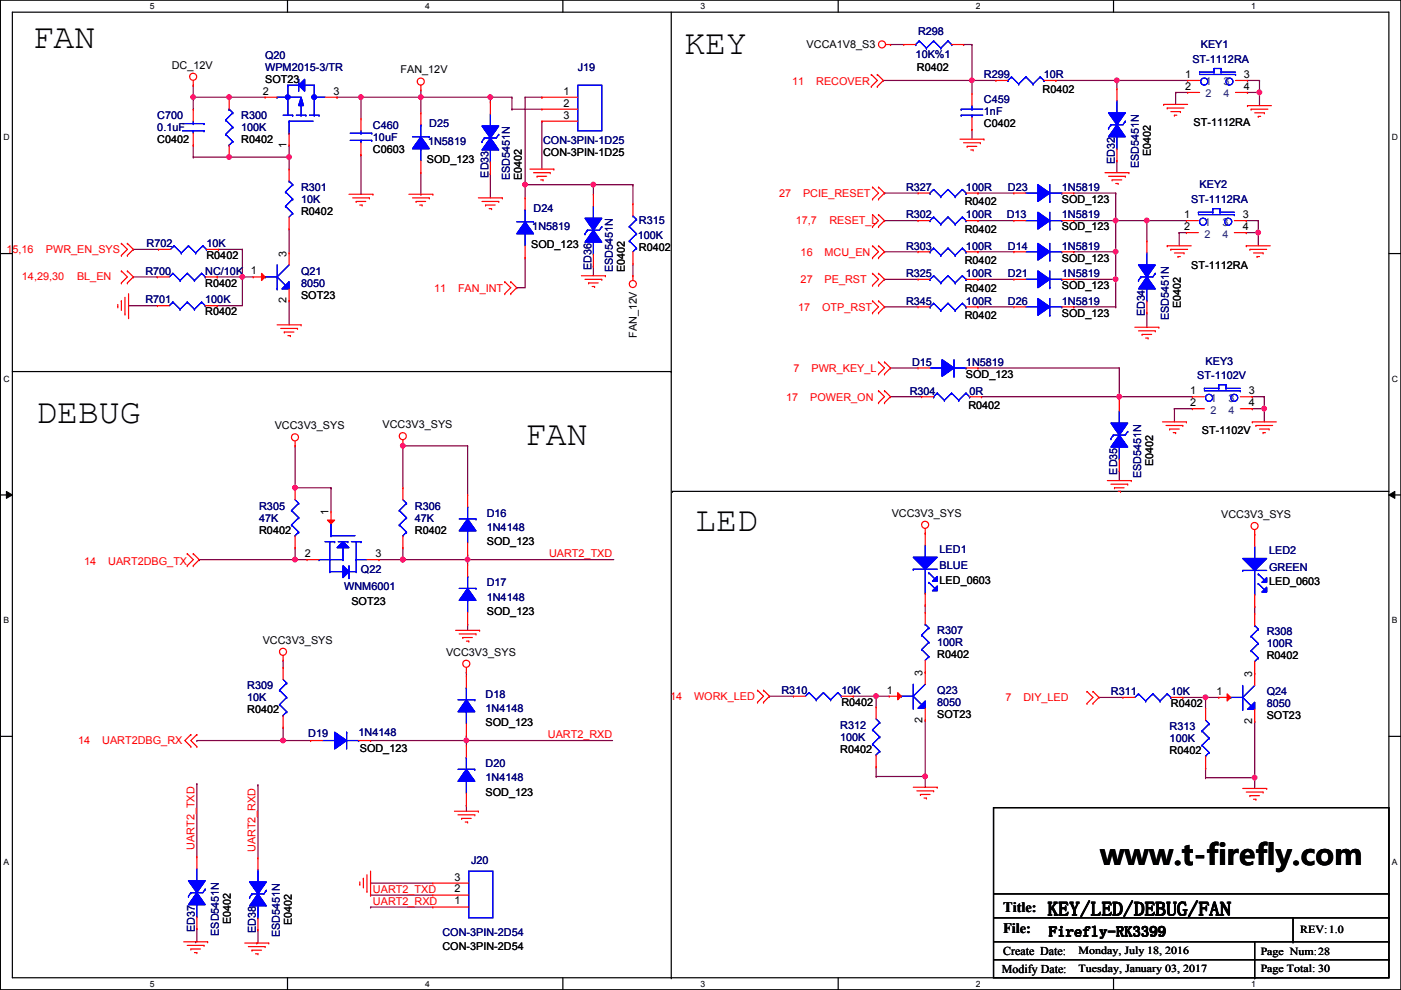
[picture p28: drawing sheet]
<svg xmlns="http://www.w3.org/2000/svg" width="297mm" height="210mm" viewBox="0 0 297 210" stroke-linecap="round" stroke-linejoin="round" font-family="sans-serif">
<defs><g id="words">
<g font-size="7.4">
<text x="6.9" y="10.2">FAN</text>
<text x="145.1" y="11.5">KEY</text>
<text x="7.7" y="89.7">DEBUG</text>
<text x="111.3" y="94.3">FAN</text>
<text x="147.4" y="112.6">LED</text>
</g>
<text font-size="6.1" x="233.3" y="183.3">www.t-firefly.com</text>
<text font-size="4.1" x="222.2" y="194.1">KEY/LED/DEBUG/FAN</text>
<g font-size="3">
<text x="212.7" y="193.3">Title:</text>
<text x="212.7" y="197.9">File:</text>
<text x="222.4" y="198.5">Firefly-RK3399</text>
</g>
<g font-size="2.5">
<text x="212.7" y="202.5">Create Date:</text>
<text x="212.4" y="206.3">Modify Date:</text>
</g>
<g font-size="2.3">
<text x="171" y="10.2">VCCA1V8_S3</text>
<text x="36.4" y="14.6">DC_12V</text>
<text x="56.2" y="17.6">SOT23</text>
<text x="84.9" y="15.6">FAN_12V</text>
<text x="194.4" y="15.1">R0402</text>
<text x="251.3" y="16.5">1</text>
<text x="263.7" y="16.5">3</text>
<text x="55.7" y="20.1">2</text>
<text x="70.7" y="20.1">3</text>
<text x="119.5" y="20.1">1</text>
<text x="119.5" y="22.6">2</text>
<text x="221.1" y="19.6">R0402</text>
<text x="251.3" y="19">2</text>
<text x="263.7" y="19">4</text>
<text x="119.5" y="25.1">3</text>
<text x="208.6" y="27">C0402</text>
<text x="253.1" y="26.8">ST-1112RA</text>
<text x="33.4" y="30.3">C0402</text>
<text x="51.1" y="30.3">R0402</text>
<text x="60.7" y="31.3" transform="rotate(-90 60.7 31.3)">1</text>
<text x="79.1" y="32.3">C0603</text>
<text x="90.5" y="34.6">SOD_123</text>
<text x="115.1" y="33.1">CON-3PIN-1D25</text>
<text x="244" y="33.1" transform="rotate(-90 244 33.1)">E0402</text>
<text x="110.7" y="38.1" transform="rotate(-90 110.7 38.1)">E0402</text>
<text x="63.8" y="45.6">R0402</text>
<text x="204.6" y="43.5">R0402</text>
<text x="225.1" y="43">SOD_123</text>
<text x="251" y="46.2">1</text>
<text x="263.5" y="46.2">3</text>
<text x="112.6" y="52.7">SOD_123</text>
<text x="135.5" y="53.2">R0402</text>
<text x="204.6" y="49.4">R0402</text>
<text x="225.1" y="48.9">SOD_123</text>
<text x="251" y="48.8">2</text>
<text x="263.5" y="48.8">4</text>
<text x="43.8" y="54.9">R0402</text>
<text x="53.2" y="58.2">1</text>
<text x="60.7" y="54.4" transform="rotate(-90 60.7 54.4)">3</text>
<text x="132.5" y="57.7" transform="rotate(-90 132.5 57.7)">E0402</text>
<text x="204.6" y="56">R0402</text>
<text x="225.1" y="55.5">SOD_123</text>
<text x="252.6" y="57">ST-1112RA</text>
<text x="43.5" y="60.8">R0402</text>
<text x="60.7" y="64.3" transform="rotate(-90 60.7 64.3)">2</text>
<text x="63.8" y="63.3">SOT23</text>
<text x="204.6" y="61.8">R0402</text>
<text x="225.1" y="61.3">SOD_123</text>
<text x="250.4" y="65.3" transform="rotate(-90 250.4 65.3)">E0402</text>
<text x="43.5" y="66.9">R0402</text>
<text x="135" y="71.7" transform="rotate(-90 135 71.7)">FAN_12V</text>
<text x="204.6" y="67.6">R0402</text>
<text x="225.1" y="67.1">SOD_123</text>
<text x="204.8" y="80.1">SOD_123</text>
<text x="252.3" y="83.6">1</text>
<text x="264.7" y="83.6">3</text>
<text x="205.3" y="86.7">R0402</text>
<text x="252.3" y="86.1">2</text>
<text x="264.7" y="86.1">4</text>
<text x="58.2" y="91">VCC3V3_SYS</text>
<text x="81.1" y="90.8">VCC3V3_SYS</text>
<text x="254.8" y="92">ST-1102V</text>
<text x="244.5" y="98.8" transform="rotate(-90 244.5 98.8)">E0402</text>
<text x="54.9" y="113.1">R0402</text>
<text x="69.6" y="109.3" transform="rotate(-90 69.6 109.3)">1</text>
<text x="88" y="113.1">R0402</text>
<text x="189.1" y="109.6">VCC3V3_SYS</text>
<text x="258.9" y="109.8">VCC3V3_SYS</text>
<text x="64.6" y="118.1">2</text>
<text x="79.6" y="118.1">3</text>
<text x="103.2" y="115.7">SOD_123</text>
<text x="199.2" y="123.8">LED_0603</text>
<text x="269.1" y="124">LED_0603</text>
<text x="74.5" y="128.4">SOT23</text>
<text x="103.2" y="130.4">SOD_123</text>
<text x="55.7" y="136.5">VCC3V3_SYS</text>
<text x="94.6" y="139">VCC3V3_SYS</text>
<text x="195.6" y="143.3" transform="rotate(-90 195.6 143.3)">3</text>
<text x="198.7" y="139.5">R0402</text>
<text x="265.5" y="143.6" transform="rotate(-90 265.5 143.6)">3</text>
<text x="268.6" y="139.8">R0402</text>
<text x="178.4" y="149.7">R0402</text>
<text x="188" y="147.1">1</text>
<text x="248.2" y="149.9">R0402</text>
<text x="257.9" y="147.3">1</text>
<text x="52.4" y="151.2">R0402</text>
<text x="103" y="154">SOD_123</text>
<text x="195.6" y="153.2" transform="rotate(-90 195.6 153.2)">2</text>
<text x="198.7" y="152.2">SOT23</text>
<text x="265.5" y="153.5" transform="rotate(-90 265.5 153.5)">2</text>
<text x="268.6" y="152.5">SOT23</text>
<text x="76.3" y="159.3">SOD_123</text>
<text x="178.1" y="159.6">R0402</text>
<text x="248" y="159.9">R0402</text>
<text x="103" y="168.7">SOD_123</text>
<text x="96.3" y="186.7">3</text>
<text x="96.3" y="189.2">2</text>
<text x="96.3" y="191.8">1</text>
<text x="48.9" y="195.9" transform="rotate(-90 48.9 195.9)">E0402</text>
<text x="61.9" y="196.1" transform="rotate(-90 61.9 196.1)">E0402</text>
<text x="275.7" y="197.9">REV:1.0</text>
<text x="93.8" y="201.5">CON-3PIN-2D54</text>
<text x="228.7" y="202.2">Monday, July 18, 2016</text>
<text x="267.3" y="202.5">Page Num:28</text>
<text x="228.7" y="206">Tuesday, January 03, 2017</text>
<text x="267.3" y="206">Page Total: 30</text>
</g>
<g font-size="2.3" fill="#000080">
<text x="194.6" y="7.5">R298</text>
<text x="254.6" y="10.2">KEY1</text>
<text x="56.2" y="12.5">Q20</text>
<text x="56.2" y="15.1">WPM2015-3/TR</text>
<text x="122.5" y="15.1">J19</text>
<text x="194.1" y="12.3">10K%1</text>
<text x="208.6" y="16.6">R299</text>
<text x="221.3" y="16.6">10R</text>
<text x="252.8" y="13.3">ST-1112RA</text>
<text x="208.6" y="21.9">C459</text>
<text x="33.4" y="25.2">C700</text>
<text x="33.4" y="27.8">0.1uF</text>
<text x="51.1" y="25.2">R300</text>
<text x="51.1" y="27.8">100K</text>
<text x="79.1" y="27.3">C460</text>
<text x="79.1" y="29.8">10uF</text>
<text x="91" y="27">D25</text>
<text x="208.6" y="24.5">1nF</text>
<text x="90.8" y="30.8">1N5819</text>
<text x="115.1" y="30.6">CON-3PIN-1D25</text>
<text x="236.4" y="34.8" transform="rotate(-90 236.4 34.8)">ED32</text>
<text x="241.5" y="35.6" transform="rotate(-90 241.5 35.6)">ESD5451N</text>
<text x="63.8" y="40.5">R301</text>
<text x="103.5" y="37.6" transform="rotate(-90 103.5 37.6)">ED33</text>
<text x="108.1" y="38.1" transform="rotate(-90 108.1 38.1)">ESD5451N</text>
<text x="192.1" y="40.5">R327</text>
<text x="204.8" y="40.5">100R</text>
<text x="213.7" y="40.5">D23</text>
<text x="225.1" y="40.5">1N5819</text>
<text x="254.3" y="40">KEY2</text>
<text x="63.8" y="43">10K</text>
<text x="113.1" y="45">D24</text>
<text x="135.5" y="47.6">R315</text>
<text x="192.1" y="46.3">R302</text>
<text x="204.8" y="46.3">100R</text>
<text x="213.4" y="46.3">D13</text>
<text x="225.1" y="46.3">1N5819</text>
<text x="252.6" y="43">ST-1112RA</text>
<text x="31.1" y="52.4">R702</text>
<text x="43.8" y="52.4">10K</text>
<text x="112.9" y="48.9">1N5819</text>
<text x="135.2" y="50.6">100K</text>
<text x="192.1" y="52.9">R303</text>
<text x="204.8" y="52.9">100R</text>
<text x="213.7" y="52.9">D14</text>
<text x="225.1" y="52.9">1N5819</text>
<text x="30.8" y="58.3">R700</text>
<text x="43.5" y="58.3">NC/10K</text>
<text x="63.8" y="58.3">Q21</text>
<text x="125.4" y="57.2" transform="rotate(-90 125.4 57.2)">ED36</text>
<text x="130" y="57.7" transform="rotate(-90 130 57.7)">ESD5451N</text>
<text x="192.1" y="58.8">R325</text>
<text x="204.8" y="58.8">100R</text>
<text x="213.7" y="58.8">D21</text>
<text x="225.1" y="58.8">1N5819</text>
<text x="30.8" y="64.3">R701</text>
<text x="43.5" y="64.3">100K</text>
<text x="63.8" y="60.8">8050</text>
<text x="192.1" y="64.6">R345</text>
<text x="204.8" y="64.6">100R</text>
<text x="213.7" y="64.6">D26</text>
<text x="225.1" y="64.6">1N5819</text>
<text x="242.7" y="67.1" transform="rotate(-90 242.7 67.1)">ED34</text>
<text x="247.8" y="67.9" transform="rotate(-90 247.8 67.9)">ESD5451N</text>
<text x="193.4" y="77.6">D15</text>
<text x="204.8" y="77.6">1N5819</text>
<text x="255.6" y="77.3">KEY3</text>
<text x="192.9" y="83.7">R304</text>
<text x="205.6" y="83.7">0R</text>
<text x="253.8" y="80.3">ST-1102V</text>
<text x="236.9" y="100.6" transform="rotate(-90 236.9 100.6)">ED35</text>
<text x="242" y="101.4" transform="rotate(-90 242 101.4)">ESD5451N</text>
<text x="54.9" y="108">R305</text>
<text x="54.9" y="110.6">47K</text>
<text x="88" y="108">R306</text>
<text x="88" y="110.6">47K</text>
<text x="103.2" y="109.6">D16</text>
<text x="103.2" y="112.6">1N4148</text>
<text x="199.2" y="117.2">LED1</text>
<text x="269.1" y="117.4">LED2</text>
<text x="73" y="125.1">WNM6001</text>
<text x="76.5" y="121.5">Q22</text>
<text x="103.2" y="124.3">D17</text>
<text x="199.2" y="120.7">BLUE</text>
<text x="269.1" y="121">GREEN</text>
<text x="103.2" y="127.3">1N4148</text>
<text x="198.7" y="134.5">R307</text>
<text x="198.7" y="137">100R</text>
<text x="268.6" y="134.7">R308</text>
<text x="268.6" y="137.2">100R</text>
<text x="52.4" y="146.1">R309</text>
<text x="52.4" y="148.7">10K</text>
<text x="103" y="147.9">D18</text>
<text x="165.7" y="147.2">R310</text>
<text x="178.4" y="147.2">10K</text>
<text x="198.7" y="147.2">Q23</text>
<text x="198.7" y="149.7">8050</text>
<text x="235.5" y="147.4">R311</text>
<text x="248.2" y="147.4">10K</text>
<text x="268.6" y="147.4">Q24</text>
<text x="268.6" y="149.9">8050</text>
<text x="103" y="151">1N4148</text>
<text x="178.1" y="154.5">R312</text>
<text x="248" y="154.8">R313</text>
<text x="65.4" y="156.3">D19</text>
<text x="76" y="156">1N4148</text>
<text x="178.1" y="157.1">100K</text>
<text x="248" y="157.3">100K</text>
<text x="103" y="162.6">D20</text>
<text x="103" y="165.7">1N4148</text>
<text x="99.9" y="183.2">J20</text>
<text x="41.3" y="197.7" transform="rotate(-90 41.3 197.7)">ED37</text>
<text x="54.3" y="197.9" transform="rotate(-90 54.3 197.9)">ED38</text>
<text x="46.4" y="198.4" transform="rotate(-90 46.4 198.4)">ESD5451N</text>
<text x="59.3" y="198.7" transform="rotate(-90 59.3 198.7)">ESD5451N</text>
<text x="93.8" y="198.5">CON-3PIN-2D54</text>
</g>
<g font-size="2.3" fill="#f00">
<text x="168" y="18.1">11</text>
<text x="173.1" y="18.1">RECOVER</text>
<text x="165.2" y="41.7">27</text>
<text x="170.3" y="41.7">PCIE_RESET</text>
<text x="168.7" y="47.6">17,7</text>
<text x="175.8" y="47.6">RESET_L</text>
<text x="1.4" y="53.7">15,16</text>
<text x="9.7" y="53.7">PWR_EN_SYS</text>
<text x="4.7" y="59.3">14,29,30</text>
<text x="16.3" y="59.3">BL_EN</text>
<text x="169.8" y="54.2">16</text>
<text x="174.8" y="54.2">MCU_EN</text>
<text x="92" y="61.8">11</text>
<text x="97.1" y="61.8">FAN_INT</text>
<text x="169.2" y="65.9">17</text>
<text x="169.8" y="60">27</text>
<text x="174.3" y="65.9">OTP_RST</text>
<text x="174.8" y="60">PE_RST</text>
<text x="168.2" y="78.8">7</text>
<text x="172" y="78.8">PWR_KEY_L</text>
<text x="166.7" y="84.9">17</text>
<text x="171.8" y="84.9">POWER_ON</text>
<text x="17.9" y="119.7">14</text>
<text x="22.9" y="119.7">UART2DBG_TX</text>
<text x="116.4" y="118.2">UART2_TXD</text>
<text x="142.1" y="148.4">14</text>
<text x="147.1" y="148.4">WORK_LED</text>
<text x="213.2" y="148.7">7</text>
<text x="217" y="148.7">DIY_LED</text>
<text x="16.6" y="157.8">14</text>
<text x="21.7" y="157.8">UART2DBG_RX</text>
<text x="116.2" y="156.5">UART2_RXD</text>
<text x="41.2" y="180.1" transform="rotate(-90 41.2 180.1)">UART2_TXD</text>
<text x="54.2" y="180.6" transform="rotate(-90 54.2 180.6)">UART2_RXD</text>
<text x="79.1" y="191.8">UART2_RXD</text>
<text x="79.1" y="189.3">UART2_TXD</text>
</g>
<g font-size="2.3" fill="#004080">
<text x="255.6" y="18.1">1</text>
<text x="255.6" y="20.7">2</text>
<text x="259.4" y="18.1">3</text>
<text x="259.4" y="20.7">4</text>
<text x="255.4" y="47.8">1</text>
<text x="259.2" y="47.8">3</text>
<text x="255.4" y="50.4">2</text>
<text x="259.2" y="50.4">4</text>
<text x="256.6" y="85.2">1</text>
<text x="256.6" y="87.7">2</text>
<text x="260.4" y="85.2">3</text>
<text x="260.4" y="87.7">4</text>
</g>
<g font-size="1.8">
<text x="31.8" y="1.9">5</text>
<text x="90.1" y="1.9">4</text>
<text x="148.5" y="1.9">3</text>
<text x="206.9" y="1.9">2</text>
<text x="265.3" y="1.9">1</text>
<text x=".7" y="29.8">D</text>
<text x="295.1" y="29.8">D</text>
<text x=".7" y="80.9">C</text>
<text x="295.1" y="80.9">C</text>
<text x=".7" y="132.1">B</text>
<text x="295.1" y="132.1">B</text>
<text x=".7" y="183.3">A</text>
<text x="295.1" y="183.3">A</text>
<text x="31.8" y="209.2">5</text>
<text x="90.1" y="209.2">4</text>
<text x="148.5" y="209.2">3</text>
<text x="206.9" y="209.2">2</text>
<text x="265.3" y="209.2">1</text>
</g>
</g></defs>
<path d="M.1 0h296.9v209.8h-296.9zM2.6 2.6h291.9v204.7h-291.9z" fill="none" stroke="#000" stroke-width=".25"/>
<g fill="#fff">
<path d="M31.8 .3h1v2h-1z"/>
<path d="M31.8 207.6h1v1.9h-1z"/>
</g>
<path d="M61 0v2.6M61 207.3v2.5" fill="none" stroke="#000" stroke-width=".25"/>
<g fill="#fff">
<path d="M90.1 .3h1v2h-1z"/>
<path d="M90.1 207.6h1v1.9h-1z"/>
</g>
<path d="M119.3 0v2.6M119.3 207.3v2.5" fill="none" stroke="#000" stroke-width=".25"/>
<g fill="#fff">
<path d="M148.5 .3h1v2h-1z"/>
<path d="M148.5 207.6h1v1.9h-1z"/>
</g>
<path d="M177.7 0v2.6M177.7 207.3v2.5" fill="none" stroke="#000" stroke-width=".25"/>
<g fill="#fff">
<path d="M206.9 .3h1v2h-1z"/>
<path d="M206.9 207.6h1v1.9h-1z"/>
</g>
<path d="M236.1 0v2.6M236.1 207.3v2.5" fill="none" stroke="#000" stroke-width=".25"/>
<g fill="#fff">
<path d="M265.3 .3h.9v2h-.9z"/>
<path d="M265.3 207.6h.9v1.9h-.9z"/>
<path d="M.7 28.2h1.3v1.9h-1.3z"/>
<path d="M295.1 28.2h1.3v1.9h-1.3z"/>
<path d="M.7 79.3h1.3v2h-1.3z"/>
<path d="M295.1 79.3h1.3v2h-1.3z"/>
</g>
<path d="M.1 53.8h2.5M294.5 53.8h2.5" fill="none" stroke="#000" stroke-width=".25"/>
<g fill="#fff">
<path d="M.7 130.5h1.2v2h-1.2z"/>
<path d="M295.1 130.5h1.2v2h-1.2z"/>
</g>
<path d="M.1 104.9h2.5M294.5 104.9h2.5" fill="none" stroke="#000" stroke-width=".25"/>
<path d="M1.4 104.2l1.2 .7-1.2 .8zM294.5 104.9l1.2-.7v1.5z" fill="#000"/>
<path d="M1.4 104.2l1.2 .7-1.2 .8zM294.5 104.9l1.2-.7v1.5z" fill="none" stroke="#000" stroke-width=".21"/>
<g fill="#fff">
<path d="M.7 181.7h1.2v2h-1.2z"/>
<path d="M295.1 181.7h1.2v2h-1.2z"/>
</g>
<path d="M142.3 2.6v204.7M2.6 78.8h139.7M142.3 78.8h.1M142.6 104.2h.1M142.6 104.2h151.9M.1 156.1h2.5M294.5 156.1h2.5M142.3 207.3h.1" fill="none" stroke="#000" stroke-width=".25"/>
<path d="M187.3 17.1h.1M206.1 9.4h.1M206.1 9.4v7.7h-18.8M206.1 27.5h.1M206.1 27.5v2M237.3 99.9h.1M237.3 84.1h.1M237.3 99.9v2M237.3 84.1h15.5" fill="none" stroke="#800040" stroke-width=".25"/>
<circle cx="237.3" cy="84.1" r=".49" fill="#f0f"/>
<circle cx="237.3" cy="84.1" r=".49" fill="none" stroke="#f0f" stroke-width=".25"/>
<path d="M265.5 86.7h.1M265.5 84.1h.1M265.5 86.7h2.6M265.5 84.1h2.6M268.1 86.7h.1M268.1 86.7v2.8" fill="none" stroke="#800040" stroke-width=".25"/>
<circle cx="268" cy="86.6" r=".49" fill="#f0f"/>
<circle cx="268" cy="86.6" r=".49" fill="none" stroke="#f0f" stroke-width=".25"/>
<path d="M264.2 49.3h.1M264.2 46.8h.1M264.2 49.3h2.6M264.2 46.8h2.6M266.8 49.3h.1M266.8 49.3v2.8M243.2 66.3h.1M243.2 66.3v3.1M237.3 84.1h.1M237.3 84.1v.5M268.1 84.1h.1M268.1 84.1v2.6" fill="none" stroke="#800040" stroke-width=".25"/>
<circle cx="266.8" cy="49.3" r=".49" fill="#f0f"/>
<circle cx="266.8" cy="49.3" r=".49" fill="none" stroke="#f0f" stroke-width=".25"/>
<g fill="none" stroke="#800040" stroke-width=".25">
<path d="M236.8 17.1h.1M236.8 17.1h15M236.8 34.1h.1M236.8 34.1v2.5M187.5 53.4h.1M187.5 46.8h.1M187.5 46.8h7.1M187.5 53.4h7.1M207.3 53.4h.1M207.3 46.8h.1M207.3 46.8h7.7M207.3 53.4h7.7"/>
<path d="M227.7 46.8h.1M227.7 46.8h8.9M266.8 46.8h.1M266.8 46.8v2.5"/>
</g>
<circle cx="236.8" cy="17" r=".49" fill="#f0f"/>
<circle cx="236.8" cy="17" r=".49" fill="none" stroke="#f0f" stroke-width=".25"/>
<path d="M206.1 17.1h.1M206.1 17.1h5.1M249.3 19.6h.1M249.3 19.6h2.5M249.3 19.6v2.5M264.5 19.6h.1M264.5 17.1h.1M264.5 19.6h2.5M264.5 17.1h2.5" fill="none" stroke="#800040" stroke-width=".25"/>
<circle cx="206.1" cy="17" r=".49" fill="#f0f"/>
<circle cx="206.1" cy="17" r=".49" fill="none" stroke="#f0f" stroke-width=".25"/>
<path d="M267 19.6h.1M267 19.6v2.8" fill="none" stroke="#800040" stroke-width=".25"/>
<circle cx="267" cy="19.6" r=".49" fill="#f0f"/>
<circle cx="267" cy="19.6" r=".49" fill="none" stroke="#f0f" stroke-width=".25"/>
<g fill="none" stroke="#800040" stroke-width=".25">
<path d="M206.1 17.1h.1M206.1 17.1v2.8M223.9 17.1h.1M223.9 17.1h12.9M236.8 17.1h.1M236.8 17.1v1.7M267 17.1h.1M267 17.1v2.5M188.8 84.1h.1M188.8 84.1h6.6M208.1 84.1h.1M208.1 84.1h29.2"/>
<path d="M249 86.7h.1M249 86.7h3.8M249 86.7v2.8M62.6 118.7h.1M62.6 118.7h2.5M80.3 118.7h.1M80.3 118.7h5.1"/>
</g>
<circle cx="62.5" cy="118.6" r=".49" fill="#f0f"/>
<circle cx="62.5" cy="118.6" r=".49" fill="none" stroke="#f0f" stroke-width=".25"/>
<path d="M62.6 94.5h.1M62.6 94.5v8.9M42.2 118.7h.1M62.6 116.1h.1M62.6 116.1v2.6h-20.4M70.2 103.4h.1M70.2 103.4v5.1" fill="none" stroke="#800040" stroke-width=".25"/>
<circle cx="62.5" cy="103.4" r=".49" fill="#f0f"/>
<circle cx="62.5" cy="103.4" r=".49" fill="none" stroke="#f0f" stroke-width=".25"/>
<path d="M62.6 103.4h.1M62.6 103.4h7.6M99.1 118.7h.1M99.1 118.7h31" fill="none" stroke="#800040" stroke-width=".25"/>
<circle cx="99.1" cy="118.6" r=".49" fill="#f0f"/>
<circle cx="99.1" cy="118.6" r=".49" fill="none" stroke="#f0f" stroke-width=".25"/>
<path d="M85.4 116.1h.1M85.4 116.1v2.6" fill="none" stroke="#800040" stroke-width=".25"/>
<circle cx="85.4" cy="118.6" r=".49" fill="#f0f"/>
<circle cx="85.4" cy="118.6" r=".49" fill="none" stroke="#f0f" stroke-width=".25"/>
<path d="M85.4 94.5h.1M85.4 94.5v8.9" fill="none" stroke="#800040" stroke-width=".25"/>
<circle cx="85.4" cy="94.5" r=".49" fill="#f0f"/>
<circle cx="85.4" cy="94.5" r=".49" fill="none" stroke="#f0f" stroke-width=".25"/>
<path d="M85.4 118.7h.1M85.4 118.7h13.7M99.1 118.7h.1M99.1 118.7v1" fill="none" stroke="#800040" stroke-width=".25"/>
<circle cx="85.4" cy="118.6" r=".49" fill="#f0f"/>
<circle cx="85.4" cy="118.6" r=".49" fill="none" stroke="#f0f" stroke-width=".25"/>
<path d="M85.4 94.5h.1M85.4 94.3h.1M85.4 94.5h13.7M85.4 94.3v.2M99.1 94.5h.1M99.1 94.5v10.4M99.1 117.6h.1M99.1 117.6v1.1M99.1 132.4h.1M99.1 132.4v1.2M60 157h.1M60 157h5.9" fill="none" stroke="#800040" stroke-width=".25"/>
<circle cx="60" cy="157" r=".49" fill="#f0f"/>
<circle cx="60" cy="157" r=".49" fill="none" stroke="#f0f" stroke-width=".25"/>
<path d="M98.9 157h.1M98.9 157h31" fill="none" stroke="#800040" stroke-width=".25"/>
<circle cx="98.9" cy="157" r=".49" fill="#f0f"/>
<circle cx="98.9" cy="157" r=".49" fill="none" stroke="#f0f" stroke-width=".25"/>
<g fill="none" stroke="#800040" stroke-width=".25">
<path d="M188.8 9.4h.1M188.8 9.4h2.8M204.3 9.4h.1M204.3 9.4h1.8M104 36.9h.1M104 20.6h.1M104 20.6v1M104 36.9v5.1M243.2 46.8h.1M243.2 46.8h8.3M250 49.3h.1M250 49.3v2.8"/>
<path d="M250 49.3h1.5M188.8 78h.1M188.8 78h5.8M207.3 78h.1M207.3 78h30M237.3 78h.1M237.3 78v6.1M60 140h.1M60 140v1.5M196.2 128.3h.1M196.2 128.3v1.5M41.7 157h.1"/>
<path d="M60 154.2h.1M60 154.2v2.8h-18.3M78.6 157h.1M78.6 157h20.3M98.9 157h.1M98.9 156h.1M98.9 142.5h.1M98.9 142.5v.8M98.9 156v2M41.7 166.2h.1M41.7 166.2v15.5M54.7 166.4h.1"/>
<path d="M54.7 166.4v15.5M98.9 170.7h.1M98.9 170.7v1.3M196.2 164.6h.1M196.2 164.6v2.3M41.5 199.7h.1M41.7 196.9h.1M41.7 196.9v2.8h-.2M54.4 199.9h.1M54.7 197.1h.1M54.7 197.1v2.8h-.3"/>
</g>
<circle cx="196.1" cy="164.6" r=".49" fill="#f0f"/>
<circle cx="196.1" cy="164.6" r=".49" fill="none" stroke="#f0f" stroke-width=".25"/>
<path d="M185.8 147.6h.1M185.8 147.6h2.7" fill="none" stroke="#800040" stroke-width=".25"/>
<circle cx="185.7" cy="147.6" r=".49" fill="#f0f"/>
<circle cx="185.7" cy="147.6" r=".49" fill="none" stroke="#f0f" stroke-width=".25"/>
<g fill="none" stroke="#800040" stroke-width=".25">
<path d="M266 128.6h.1M266 128.6v1.5M163.1 147.6h.1M163.1 147.6h5.1M180.9 147.6h.1M180.9 147.6h4.9M185.8 147.6h.1M185.8 147.6v2.3M196.2 152.7h.1M196.2 152.7v11.9h-10.4M185.8 162.6h.1M185.8 164.6h.1"/>
<path d="M185.8 162.6v2M266 164.9h.1M266 164.9v2.3"/>
</g>
<circle cx="266" cy="164.9" r=".49" fill="#f0f"/>
<circle cx="266" cy="164.9" r=".49" fill="none" stroke="#f0f" stroke-width=".25"/>
<path d="M255.6 147.9h.1M255.6 147.9h2.8" fill="none" stroke="#800040" stroke-width=".25"/>
<circle cx="255.6" cy="147.8" r=".49" fill="#f0f"/>
<circle cx="255.6" cy="147.8" r=".49" fill="none" stroke="#f0f" stroke-width=".25"/>
<g fill="none" stroke="#800040" stroke-width=".25">
<path d="M187.5 59.2h.1M187.5 59.2h7.1M207.3 59.2h.1M207.3 59.2h7.7M227.7 59.2h8.9M236.6 59.2h.1M236.6 53.4h.1M236.6 53.4v5.8M233 147.9h.1M233 147.9h5.1M250.8 147.9h.1M250.8 147.9h4.8"/>
<path d="M255.6 147.9h.1M255.6 147.9v2.3M266 153h.1M266 153v11.9h-10.4M255.6 162.9h.1M255.6 164.9h.1M255.6 162.9v2M78.6 192.3h.1M78.6 187.2h.1M78.6 189.8h.1M78.6 192.3h13.2M78.6 187.2h13.2"/>
<path d="M78.6 189.8h13.2"/>
</g>
<circle cx="236.5" cy="59.2" r=".49" fill="#f0f"/>
<circle cx="236.5" cy="59.2" r=".49" fill="none" stroke="#f0f" stroke-width=".25"/>
<circle cx="236.5" cy="53.4" r=".49" fill="#f0f"/>
<circle cx="236.5" cy="53.4" r=".49" fill="none" stroke="#f0f" stroke-width=".25"/>
<path d="M111.3 39.2h.1M111.3 39.2v2.8M114.9 25.7h.1M114.9 25.7v10.2M227.7 53.4h.1M227.7 53.4h8.9" fill="none" stroke="#800040" stroke-width=".25"/>
<circle cx="111.3" cy="39.1" r=".49" fill="#f0f"/>
<circle cx="111.3" cy="39.1" r=".49" fill="none" stroke="#f0f" stroke-width=".25"/>
<path d="M48.6 20.6h.1M48.6 20.6h7.6M111.3 54.7h.1M111.3 54.7v6.3h-1.7M109.6 61h.1" fill="none" stroke="#800040" stroke-width=".25"/>
<circle cx="48.6" cy="20.6" r=".49" fill="#f0f"/>
<circle cx="48.6" cy="20.6" r=".49" fill="none" stroke="#f0f" stroke-width=".25"/>
<path d="M48.6 33.3h.1M48.6 33.3h12.7" fill="none" stroke="#800040" stroke-width=".25"/>
<circle cx="61.3" cy="33.3" r=".49" fill="#f0f"/>
<circle cx="61.3" cy="33.3" r=".49" fill="none" stroke="#f0f" stroke-width=".25"/>
<circle cx="48.6" cy="33.3" r=".49" fill="#f0f"/>
<circle cx="48.6" cy="33.3" r=".49" fill="none" stroke="#f0f" stroke-width=".25"/>
<path d="M41 18.1h.1M41 18.1v2.5" fill="none" stroke="#800040" stroke-width=".25"/>
<circle cx="41" cy="20.6" r=".49" fill="#f0f"/>
<circle cx="41" cy="20.6" r=".49" fill="none" stroke="#f0f" stroke-width=".25"/>
<g fill="none" stroke="#800040" stroke-width=".25">
<path d="M89.2 19.1h.1M89.2 19.1v1.5M41 30.8h.1M41 20.6h.1M41 33.3h.1M41 20.6v2.6M41 30.8v2.5M41 20.6h7.6M41 33.3h7.6M61.3 30.8h.1M61.3 33.3h.1M61.3 30.8v5.1"/>
<path d="M71.5 20.6h.1M71.5 20.6h5M51.4 58.7h.1M51.4 58.7h2.3M61.3 48.6h.1M61.3 48.6v5M61.3 63.8h.1M61.3 63.8v5.1"/>
</g>
<circle cx="51.4" cy="58.7" r=".49" fill="#f0f"/>
<circle cx="51.4" cy="58.7" r=".49" fill="none" stroke="#f0f" stroke-width=".25"/>
<path d="M76.5 20.6h.1M76.5 20.6v4.6M28.3 58.7h.1M28.3 58.7h5.1" fill="none" stroke="#800040" stroke-width=".25"/>
<circle cx="76.5" cy="20.6" r=".49" fill="#f0f"/>
<circle cx="76.5" cy="20.6" r=".49" fill="none" stroke="#f0f" stroke-width=".25"/>
<path d="M76.5 32.8h.1M76.5 20.6h.1M76.5 32.8v8.4M76.5 20.6h12.7" fill="none" stroke="#800040" stroke-width=".25"/>
<circle cx="89.2" cy="20.6" r=".49" fill="#f0f"/>
<circle cx="89.2" cy="20.6" r=".49" fill="none" stroke="#f0f" stroke-width=".25"/>
<path d="M89.2 20.6h.1M89.2 20.6h14.8M46.1 58.7h.1M46.1 58.7h5.3M51.4 58.7h.1M51.4 58.7v6.1h-5.3M27.3 64.8h.1M27.3 64.8h6.1M46.1 64.8h.1" fill="none" stroke="#800040" stroke-width=".25"/>
<circle cx="103.9" cy="20.6" r=".49" fill="#f0f"/>
<circle cx="103.9" cy="20.6" r=".49" fill="none" stroke="#f0f" stroke-width=".25"/>
<path d="M111.3 39.2h.1M111.3 39.2h14.5M125.8 39.2h.1M125.8 39.2v2M125.8 56.4h.1M125.8 56.4v2.1" fill="none" stroke="#800040" stroke-width=".25"/>
<circle cx="125.8" cy="39.1" r=".49" fill="#f0f"/>
<circle cx="125.8" cy="39.1" r=".49" fill="none" stroke="#f0f" stroke-width=".25"/>
<g fill="none" stroke="#800040" stroke-width=".25">
<path d="M89.2 20.6h.1M89.2 20.6v3.3M89.2 36.6v4.6M104 20.6h.1M104 20.6h4.5M108.5 23.2h.1M108.5 20.6h.1M108.5 23.2h6.4M108.5 20.6v2.6M111.3 20.6h.1M111.3 20.6v18.6M111.3 20.6h3.6"/>
<path d="M114.9 20.6h.1M125.8 39.2h.1M125.8 39.2h8.4M134.2 39.2h.1M134.2 39.2v4M28.3 52.9h.1M28.3 52.9h5.3M46.3 52.9h.1M46.3 52.9h5.1M51.4 52.9h.1M51.4 52.9v5.8M89.2 41.2h.1"/>
<path d="M134.2 58.5h.1M134.2 55.9v2.6M187.5 40.9h.1M187.5 40.9h7.1M207.3 40.9h.1M207.3 40.9h7.7M227.7 40.9h8.9M236.6 40.9h.1M236.6 46.8h.1M236.6 53.4h.1M236.6 40.9v12.5M236.6 59.2v5.9"/>
<path d="M243.2 46.8h.1M243.2 46.8v4.3M187.5 65.1h.1M187.5 65.1h7.1M207.3 65.1h.1M207.3 65.1h7.7M227.7 65.1h.1M227.7 65.1h8.9M236.6 65.1h.1"/>
</g>
<circle cx="243.1" cy="46.8" r=".49" fill="#f0f"/>
<circle cx="243.1" cy="46.8" r=".49" fill="none" stroke="#f0f" stroke-width=".25"/>
<path d="M236.6 46.8h.1M236.6 46.8h6.6" fill="none" stroke="#800040" stroke-width=".25"/>
<circle cx="236.5" cy="46.8" r=".49" fill="#f0f"/>
<circle cx="236.5" cy="46.8" r=".49" fill="none" stroke="#f0f" stroke-width=".25"/>
<g fill="none" stroke="#f00" stroke-width=".25">
<path d="M41 18.1h.1M41 17.1v1M89.2 19.1h.1M89.2 18.1v1M184.7 15.8h.1M184.7 18.3h.1M184.7 15.8l1.3 1.3-1.3 1.2M186 18.3h.1M186 15.8h.1M186 15.8l1.3 1.3-1.3 1.2M187.8 9.4h1M188.8 9.4h.1"/>
<path d="M112.3 35.9h5.1M113.1 36.6h3.6M113.9 37.4h.1M113.9 37.4h2M114.6 38.1h.5M115.1 38.1h.1M116.7 36.6h.1M117.4 35.9h.1M185 39.7h.1M185 39.7l1.3 1.2-1.3 1.3M186.3 39.7h.1M186.3 39.7l1.2 1.2-1.2 1.3"/>
<path d="M203.5 29.5h5.1M204.3 30.3h3.6M205.1 31h.1M205.1 31h2M205.8 31.8h.5M206.3 31.8h.1M207.9 30.3h.1M208.6 29.5h.1M234.3 36.6h5M235 37.4h3.6M235.8 38.1h.1M235.8 38.1h2"/>
<path d="M236.6 38.9h.5M237.1 38.9h.1M238.6 37.4h.1M239.3 36.6h.1M246.7 22.1h.1M246.7 22.1h5.1M247.5 22.9h.1M247.5 22.9h3.5M248.2 23.7h2.1M249 24.4h.1M249 24.4h.5M250.3 23.7h.1"/>
<path d="M264.5 22.4h.1M264.5 22.4h5.1M265.3 23.2h.1M265.3 23.2h3.5M266 23.9h2.1M266.8 24.7h.1M266.8 24.7h.5M268.1 23.9h.1M25.7 57.4h.1M25.7 60h.1M25.7 51.6h.1M25.7 54.1h.1"/>
<path d="M25.7 57.4l1.3 1.3-1.3 1.3M25.7 51.6l1.3 1.3-1.3 1.2M27 60h.1M27 57.4h.1M27 54.1h.1M27 51.6h.1M27 57.4l1.3 1.3-1.3 1.3M27 51.6l1.3 1.3-1.3 1.2M74 41.2h5.1M74.8 42h3.5M75.5 42.7h.1M75.5 42.7h2.1"/>
<path d="M76.3 43.5h.5M76.8 43.5h.1M78.3 42h.1M79.1 41.2h.1M86.7 41.2h5.1M87.5 42h3.5M88.2 42.7h.1M88.2 42.7h2.1M89 43.5h.5M89.5 43.5h.1M91 42h.1M91.8 41.2h.1"/>
<path d="M101.4 42h5.1M102.2 42.7h3.5M103 43.5h.1M103 43.5h2M103.7 44.2h.5M104.2 44.2h.1M105.7 42.7h.1M106.5 42h.1M107 59.7h.1M107 59.7l1.3 1.3-1.3 1.3M108.3 59.7h.1M108.3 59.7l1.3 1.3-1.3 1.3"/>
<path d="M123.3 58.5h5.1M124 59.2h3.6M124.8 60h.1M124.8 60h2M127.6 59.2h.1M128.4 58.5h.1M134.2 58.5h.1M134.2 58.5v1M185 45.5h.1M185 48h.1M185 52.1h.1M185 54.7h.1"/>
<path d="M185 58h.1M185 42.2h.1M185 45.5l1.3 1.3-1.3 1.2M185 52.1l1.3 1.3-1.3 1.3M185 58l1.3 1.2-1.3 1.3M186.3 48h.1M186.3 45.5h.1M186.3 54.7h.1M186.3 52.1h.1M186.3 58h.1M186.3 42.2h.1M186.3 45.5l1.2 1.3-1.2 1.2"/>
<path d="M186.3 52.1l1.2 1.3-1.2 1.3M186.3 58l1.2 1.2-1.2 1.3M247.5 52.1h.1M247.5 52.1h5.1M248.2 52.9h.1M248.2 52.9h3.6M249 53.6h2M249.8 54.4h.1M249.8 54.4h.5M251 53.6h.1M264.2 52.1h.1M264.2 52.1h5.1"/>
<path d="M265 52.9h.1M265 52.9h3.6M265.8 53.6h2M266.5 54.4h.1M266.5 54.4h.5M267.8 53.6h.1M25 65.1h.1M25 64.6v.5M25.7 63.8h.1M25.7 63.8v2M26.5 66.6h.1M26.5 63v3.6"/>
<path d="M27.3 67.4h.1M27.3 62.3v5.1M58.8 68.9h5M59.5 69.6h3.6M60.3 70.4h.1M60.3 70.4h2M61 71.2h.5M61.5 71.2h.1M63.1 69.6h.1M63.8 68.9h.1M107 62.3h.1M108.3 62.3h.1"/>
<path d="M125.6 60.7h.5M126.1 60.7h.1M185 60.5h.1M185 63.8h.1M185 66.3h.1M185 63.8l1.3 1.3-1.3 1.2M186.3 76.8h.1M186.3 79.3h.1M186.3 60.5h.1M186.3 66.3h.1M186.3 63.8h.1M186.3 76.8l1.2 1.2-1.2 1.3"/>
<path d="M186.3 63.8l1.2 1.3-1.2 1.2M187.5 79.3h.1M187.5 76.8h.1M187.5 76.8l1.3 1.2-1.3 1.3M240.6 69.4h5.1M241.4 70.1h3.5M242.1 70.9h.1M242.1 70.9h2.1M242.9 71.7h.5M243.4 71.7h.1M244.9 70.1h.1M245.7 69.4h.1"/>
<path d="M62.6 94.5h.1M62.6 93.5v1M85.4 94.3h.1M85.4 93.3v1M186.3 82.8h.1M186.3 85.4h.1M186.3 82.8l1.2 1.3-1.2 1.3M187.5 85.4h.1M187.5 82.8h.1M187.5 82.8l1.3 1.3-1.3 1.3M246.5 89.5h5M247.2 90.2h3.6"/>
<path d="M248 91h.1M248 91h2M248.7 91.7h.6M249.3 91.7h.1M250.8 90.2h.1M251.5 89.5h.1M265.5 89.5h.1M265.5 89.5h5.1M266.3 90.2h.1M266.3 90.2h3.5M267 91h2.1M267.8 91.7h.1"/>
<path d="M267.8 91.7h.5M269.1 91h.1M39.7 117.4h.1M39.7 119.9h.1M39.7 117.4l1.3 1.3-1.3 1.2M41 119.9h.1M41 117.4h.1M41 117.4l1.2 1.3-1.2 1.2M196.2 113.1h.1M196.2 112.1v1M234.8 101.9h5.1M235.5 102.7h3.6"/>
<path d="M236.3 103.4h.1M236.3 103.4h2M237.1 104.2h.5M237.6 104.2h.1M239.1 102.7h.1M239.9 101.9h.1M266 113.3h.1M266 112.3v1M60 140h.1M60 139v1M96.6 133.6h5.1M97.4 134.4h3.5"/>
<path d="M98.1 135.2h.1M98.1 135.2h2.1M98.9 135.9h.5M99.4 135.9h.1M100.9 134.4h.1M101.7 133.6h.1M266 130.1h.1M266 130.1v2.5M40.5 155.7h.1M40.5 158.3h.1M40.5 155.7l-1.3 1.3 1.3 1.3M41.7 155.7h.1"/>
<path d="M41.7 158.3h.1M41.7 155.7l-1.2 1.3 1.2 1.3M98.9 142.5h.1M98.9 141.5v1M160.6 146.3h.1M160.6 148.9h.1M160.6 146.3l1.3 1.3-1.3 1.3M161.9 148.9h.1M161.9 146.3h.1M161.9 146.3l1.2 1.3-1.2 1.3M230.5 146.6h.1M230.5 149.1h.1"/>
<path d="M230.5 146.6l1.2 1.3-1.2 1.2M231.7 149.1h.1M231.7 146.6h.1M231.7 146.6l1.3 1.3-1.3 1.2M266 142.8h.1M266 140.3v2.5M96.3 172h5.1M97.1 172.8h3.6M97.9 173.5h.1M97.9 173.5h2M98.6 174.3h.5M99.1 174.3h.1"/>
<path d="M100.7 172.8h.1M101.4 172h.1M193.6 166.9h5.1M194.4 167.7h3.5M195.2 168.4h.1M195.2 168.4h2M195.9 169.2h.5M196.4 169.2h.1M197.9 167.7h.1M198.7 166.9h.1M263.5 167.2h5.1M264.2 167.9h3.6"/>
<path d="M265 168.7h.1M265 168.7h2M265.8 169.5h.5M266.3 169.5h.1M267.8 167.9h.1M268.6 167.2h.1M38.9 199.7h5.1M44 199.7h.1M51.9 199.9h5.1M57 199.9h.1M76.3 187.5h.1M76.3 187v.5"/>
<path d="M77 186.2h.1M77 186.2v2.1M77.8 189h.1M77.8 185.5v3.5M78.6 189.8h.1M78.6 184.7v5.1M39.7 200.4h3.6M40.5 201.2h.1M40.5 201.2h2M41.2 202h.5M41.7 202h.1M43.3 200.4h.1"/>
<path d="M52.7 200.7h3.5M53.4 201.5h.1M53.4 201.5h2.1M54.2 202.2h.5M54.7 202.2h.1M56.2 200.7h.1"/>
<circle cx="40.9" cy="16.3" r=".75"/>
<circle cx="89.2" cy="17.3" r=".75"/>
<circle cx="187" cy="9.4" r=".75"/>
<circle cx="134.2" cy="60.2" r=".75"/>
<circle cx="62.5" cy="92.7" r=".75"/>
<circle cx="85.4" cy="92.5" r=".75"/>
<circle cx="196.1" cy="111.3" r=".75"/>
<circle cx="266" cy="111.5" r=".75"/>
<circle cx="60" cy="138.2" r=".75"/>
<circle cx="98.9" cy="140.7" r=".75"/>
</g>
<g fill="none" stroke="#000" stroke-width=".25">
<path d="M210.6 171.2h83.9v36.1h-83.9zM210.6 189.5h83.9M210.6 194.6h83.9M210.6 199.7h83.9M266 199.7v7.6M274.1 199.7h.1M274.1 194.6v5.1M294.5 189.5h.1M294.5 194.6h.1M294.5 199.7h.1M210.6 203.5h83.9M266 207.3h.1"/>
<path d="M294.5 203.5h.1"/>
</g>
<g fill="none" stroke="#00f" stroke-width=".25">
<path d="M217.5 59.2h2.5M220 59.2h.1M222.6 57.4v3.6M222.6 59.2h2.5M225.1 59.2h.1M222.6 61h.1M265.3 138h.1M265.3 134.9h.1M265.3 138l1.5 1.5M265.3 134.9l1.5 1.5M266 132.6h.1M266 132.6l.8 .8"/>
<path d="M266.8 139.5h.1M266.8 136.4h.1M266.8 133.4h.1M266.8 139.5l-.8 .8M266.8 136.4l-1.5 1.6M266.8 133.4l-1.5 1.5"/>
</g>
<path d="M220 57.4l2.6 1.8-2.6 1.8z" fill-rule="evenodd" fill="#00f"/>
<path d="M217.5 59.2h2.5M220 57.4l2.6 1.8-2.6 1.8zM220 59.2h.1M222.6 57.4v3.6M222.6 59.2h2.5M225.1 59.2h.1M222.6 61h.1" fill="none" stroke="#00f" stroke-width=".25"/>
<path d="M220 57.4l2.6 1.8-2.6 1.8z" fill-rule="evenodd" fill="#00f"/>
<g fill="none" stroke="#00f" stroke-width=".25">
<path d="M254.3 15.3h.1M254.3 15.3h3.1M254.3 15.8h7.7M257.4 14.5h.1M257.4 15.3h.1M257.4 14.5h1.5M257.4 14.5v.8M258.9 14.5h.1M258.9 15.3h.1M258.9 14.5v.8M258.9 15.3h3.1M262 15.8h.1"/>
<path d="M74.2 29.8h4.6M74.2 28.2h4.6M76.5 28.2h.1M76.5 29.8h.1M76.5 27.7v.5M76.5 29.8v.5M78.8 29.8h.1M78.8 28.2h.1M222.6 39.2v3.5M36.9 52.1h.1M36.9 52.1l-.8 .8M36.9 52.1l1.5 1.5"/>
<path d="M38.4 53.6h.1M40 52.1h.1M40 52.1l-1.6 1.5M40 52.1l1.5 1.5M41.5 53.6h.1M43 52.1h.1M43 52.1l-1.5 1.5M43 52.1l.8 .8M43.8 52.9h.1M197.2 46.8h.1M197.9 46h.1M197.9 46l-.7 .8"/>
<path d="M197.9 46l1.6 1.5M199.5 47.5h.1M201 46h.1M201 46l-1.5 1.5M201 46l1.5 1.5M202.5 47.5h.1M204 46h.1M204 46l-1.5 1.5M204 46l.8 .8M204.8 46.8h.1M217.5 40.9h2.5M220 57.4l2.6 1.8-2.6 1.8z"/>
<path d="M220 40.9h.1M222.6 42.7h.1M222.6 40.9h2.5M225.1 40.9h.1M84.7 108.2h.1M84.7 111.3h.1M84.7 108.2l1.5 1.6M84.7 111.3l1.5 1.5M85.4 113.6h.1M85.4 106l.8 .7M86.2 106.7h.1M86.2 109.8h.1"/>
<path d="M86.2 112.8h.1M86.2 106.7l-1.5 1.5M86.2 109.8l-1.5 1.5M86.2 112.8l-.8 .8"/>
<circle cx="255.3" cy="17.3" r=".75"/>
<circle cx="260.7" cy="17.3" r=".75"/>
</g>
<g fill="none" stroke="#f00" stroke-width=".25">
<path d="M251.8 17.1h.1M251.8 19.6h.1M251.8 17.1h2.5M251.8 19.6h2.5M262 17.1h2.5M262 19.6h2.5M264.5 17.1h.1M264.5 19.6h.1M76.5 25.2h.1M76.5 32.8h.1M76.5 25.2v2.5M76.5 30.3v2.5"/>
<path d="M33.6 52.9h.1M33.6 52.9h2.5M43.8 52.9h2.5M46.3 52.9h.1M194.6 46.8h.1M194.6 46.8h2.6M204.8 46.8h2.5M207.3 46.8h.1M215 59.2h.1M215 59.2h2.5M225.1 59.2h2.6M227.7 59.2h.1"/>
<path d="M85.4 103.4h.1M85.4 116.1h.1M85.4 103.4v2.6M85.4 113.6v2.5"/>
</g>
<path d="M220 39.2l2.6 1.7-2.6 1.8z" fill-rule="evenodd" fill="#00f"/>
<path d="M220 39.2l2.6 1.7-2.6 1.8zM222.6 39.2v3.5M217.5 40.9h2.5M220 40.9h.1M222.6 42.7h.1M222.6 40.9h2.5M225.1 40.9h.1" fill="none" stroke="#00f" stroke-width=".25"/>
<path d="M220 39.2l2.6 1.7-2.6 1.8z" fill-rule="evenodd" fill="#00f"/>
<path d="M220 39.2l2.6 1.7-2.6 1.8z" fill="none" stroke="#00f" stroke-width=".25"/>
<path d="M215 40.9h.1M215 40.9h2.5M225.1 40.9h2.6M227.7 40.9h.1" fill="none" stroke="#f00" stroke-width=".25"/>
<path d="M195.4 149.4l.8-.8v1.6h-1.6z" fill-rule="evenodd" fill="#00f"/>
<path d="M191.1 147.6h.1M191.1 147.6h2.5M193.6 147.6h.1M193.6 150.2h.1M193.6 147.6l1.8 1.8M193.6 145.1v5.1M195.4 149.4l.8-.8v1.6h-1.6zM195.4 149.4h.1M196.2 145.1l-2.6 2.5" fill="none" stroke="#00f" stroke-width=".25"/>
<path d="M195.4 149.4l.8-.8v1.6h-1.6z" fill-rule="evenodd" fill="#00f"/>
<path d="M191.1 147.6h.1M191.1 147.6h2.5M193.6 147.6h.1M193.6 150.2h.1M193.6 147.6l1.8 1.8M193.6 145.1v5.1M195.4 149.4l.8-.8v1.6h-1.6zM195.4 149.4h.1M196.2 145.1l-2.6 2.5" fill="none" stroke="#00f" stroke-width=".25"/>
<path d="M190.3 146.9l.8 .7-.8 .8z" fill="#f00"/>
<path d="M188.5 147.6h.1M188.5 147.6h2.6M190.3 146.9l.8 .7-.8 .8zM196.2 152.7h.1M196.2 142.5h.1M196.2 142.5v2.6M196.2 150.2v2.5" fill="none" stroke="#f00" stroke-width=".25"/>
<path d="M53.4 189.5h.1M53.4 189.5h2.6M54.7 187h.1M54.7 194.6h.1M54.7 184.4v2.6M54.7 192.1v2.5" fill="none" stroke="#00f" stroke-width=".25"/>
<path d="M52.9 187h3.6l-1.8 2.5z" fill-rule="evenodd" fill="#00f"/>
<path d="M52.9 187h3.6l-1.8 2.5zM52.9 190.3h.1M53.4 189.5l-.5 .8M56.5 188.8h.1M56.5 188.8l-.5 .7" fill="none" stroke="#00f" stroke-width=".25"/>
<path d="M54.7 189.5l1.8 2.6h-3.6z" fill-rule="evenodd" fill="#00f"/>
<path d="M53.4 189.5h.1M53.4 189.5h2.6M54.7 189.5l1.8 2.6h-3.6zM54.7 187h.1M54.7 194.6h.1M54.7 184.4v2.6M54.7 192.1v2.5" fill="none" stroke="#00f" stroke-width=".25"/>
<path d="M52.9 187h3.6l-1.8 2.5z" fill-rule="evenodd" fill="#00f"/>
<path d="M52.9 187h3.6l-1.8 2.5zM52.9 190.3h.1M53.4 189.5l-.5 .8M56.5 188.8h.1M56.5 188.8l-.5 .7" fill="none" stroke="#00f" stroke-width=".25"/>
<path d="M54.7 189.5l1.8 2.6h-3.6z" fill-rule="evenodd" fill="#00f"/>
<g fill="none" stroke="#00f" stroke-width=".25">
<path d="M47.8 28.5h.1M47.8 25.4h.1M47.8 28.5l1.6 1.5M47.8 25.4l1.6 1.6M48.6 23.2h.1M48.6 30.8h.1M48.6 23.2l.8 .7M49.4 30h.1M49.4 27h.1M49.4 23.9h.1M49.4 30l-.8 .8M49.4 27l-1.6 1.5"/>
<path d="M49.4 23.9l-1.6 1.5M255.4 82.3h.1M255.4 82.3h3M255.4 82.8h7.6M258.4 81.6h.1M258.4 82.3h.1M258.4 81.6h1.5M258.4 81.6v.7M259.9 81.6h.1M259.9 82.3h.1M259.9 81.6v.7M259.9 82.3h3.1"/>
<path d="M263 82.8h.1M54.7 189.5l1.8 2.6h-3.6z"/>
<circle cx="256.3" cy="84.3" r=".75"/>
<circle cx="261.7" cy="84.3" r=".75"/>
</g>
<g fill="none" stroke="#f00" stroke-width=".25">
<path d="M48.6 33.3h.1M48.6 20.6h.1M48.6 20.6v2.6M48.6 30.8v2.5M252.8 84.1h.1M252.8 86.7h.1M252.8 84.1h2.6M252.8 86.7h2.6M263 84.1h2.5M263 86.7h2.5M265.5 84.1h.1M265.5 86.7h.1"/>
<path d="M54.7 181.9h.1M54.7 197.1h.1M54.7 181.9v2.5M54.7 194.6v2.5"/>
</g>
<path d="M72.7 114.9l1.3 1.2h-2.5z" fill="#00f"/>
<path d="M72.7 114.9l1.3 1.2h-2.5z" fill="none" stroke="#00f" stroke-width=".25"/>
<path d="M72.7 119.9l1.3 1.3-1.3 1.3z" fill="#00f"/>
<g fill="none" stroke="#00f" stroke-width=".25">
<path d="M67.6 118.7h.1M67.6 118.7h5.1M68.9 114.9h2M69.9 114.9v6.3M70.2 113.6h.1M70.2 111h.1M70.2 113.6h5.1M70.2 111v2.6M70.9 114.9h.1M71.7 114.9h2M72.7 119.9l1.3 1.3-1.3 1.3zM72.7 118.7h.1"/>
<path d="M72.7 116.1v2.6M73.7 114.9h.1M74 119.9v2.6M74.5 114.9h2M75.5 114.9h.1M75.5 118.7h.1M75.5 114.9v6.3M75.5 118.7h2.3M76.5 114.9h.1M69.9 121.2h.1M69.9 121.2h2.8M72.7 121.2h.1"/>
<path d="M74 122.5h.1M74 121.2h1.5M75.5 121.2h.1"/>
</g>
<path d="M72.7 114.9l1.3 1.2h-2.5z" fill="#00f"/>
<path d="M72.7 114.9l1.3 1.2h-2.5z" fill="none" stroke="#00f" stroke-width=".25"/>
<path d="M72.7 119.9l1.3 1.3-1.3 1.3z" fill="#00f"/>
<g fill="none" stroke="#00f" stroke-width=".25">
<path d="M67.6 118.7h.1M67.6 118.7h5.1M68.9 114.9h2M69.9 114.9v6.3M70.2 113.6h.1M70.2 111h.1M70.2 113.6h5.1M70.2 111v2.6M70.9 114.9h.1M71.7 114.9h2M72.7 119.9l1.3 1.3-1.3 1.3zM72.7 118.7h.1"/>
<path d="M72.7 116.1v2.6M73.7 114.9h.1M74 119.9v2.6M74.5 114.9h2M75.5 114.9h.1M75.5 118.7h.1M75.5 114.9v6.3M75.5 118.7h2.3M76.5 114.9h.1M69.9 121.2h.1M69.9 121.2h2.8M72.7 121.2h.1"/>
<path d="M74 122.5h.1M74 121.2h1.5M75.5 121.2h.1"/>
</g>
<path d="M77.8 118.7h2.5M80.3 118.7h.1" fill="none" stroke="#f00" stroke-width=".25"/>
<path d="M69.4 110.3h1.5l-.7 .7z" fill="#f00"/>
<path d="M65.1 118.7h.1M65.1 118.7h2.5M69.4 110.3h1.5l-.7 .7zM70.2 108.5h.1M70.2 108.5v2.5" fill="none" stroke="#f00" stroke-width=".25"/>
<path d="M102.7 29.3h.1M102.7 29.3h2.5M104 26.7h.1M104 34.3h.1M104 24.2v2.5M104 31.8v2.5" fill="none" stroke="#00f" stroke-width=".25"/>
<path d="M102.2 26.7h3.5l-1.7 2.6z" fill-rule="evenodd" fill="#00f"/>
<path d="M102.2 26.7h3.5l-1.7 2.6zM102.2 30h.1M102.7 29.3l-.5 .7M105.7 28.5h.1M105.7 28.5l-.5 .8" fill="none" stroke="#00f" stroke-width=".25"/>
<path d="M104 29.3l1.7 2.5h-3.5z" fill-rule="evenodd" fill="#00f"/>
<path d="M102.7 29.3h.1M102.7 29.3h2.5M104 29.3l1.7 2.5h-3.5zM104 26.7h.1M104 34.3h.1M104 24.2v2.5M104 31.8v2.5" fill="none" stroke="#00f" stroke-width=".25"/>
<path d="M102.2 26.7h3.5l-1.7 2.6z" fill-rule="evenodd" fill="#00f"/>
<path d="M102.2 26.7h3.5l-1.7 2.6zM102.2 30h.1M102.7 29.3l-.5 .7M105.7 28.5h.1M105.7 28.5l-.5 .8" fill="none" stroke="#00f" stroke-width=".25"/>
<path d="M104 29.3l1.7 2.5h-3.5z" fill-rule="evenodd" fill="#00f"/>
<g fill="none" stroke="#00f" stroke-width=".25">
<path d="M38.7 26.2h4.6M38.7 27.7h4.6M41 27.7h.1M41 26.2h.1M41 25.7v.5M41 27.7v.5M43.3 26.2h.1M43.3 27.7h.1M104 29.3l1.7 2.5h-3.5zM217.5 53.4h2.5M220 53.4h.1M222.6 55.2h.1"/>
<path d="M222.6 51.6v3.6M222.6 53.4h2.5M225.1 53.4h.1M171.5 146.9h.1M171.5 146.9l-.7 .7M171.5 146.9l1.6 1.5M173.1 148.4h.1M174.6 146.9h.1M174.6 146.9l-1.5 1.5M174.6 146.9l1.5 1.5M176.1 148.4h.1M177.6 146.9h.1"/>
<path d="M177.6 146.9l-1.5 1.5M177.6 146.9l.8 .7M178.4 147.6h.1M241.4 147.1h.1M241.4 147.1l-.8 .8M241.4 147.1l1.5 1.5M242.9 148.6h.1M244.4 147.1h.1M244.4 147.1l-1.5 1.5M244.4 147.1l1.6 1.5M246 148.6h.1M247.5 147.1h.1"/>
<path d="M247.5 147.1l-1.5 1.5M247.5 147.1l.7 .8M248.2 147.9h.1M99.4 184.7h5.1v9.9h-5.1z"/>
</g>
<g fill="none" stroke="#f00" stroke-width=".25">
<path d="M41 30.8h.1M41 23.2h.1M41 23.2v2.5M41 28.2v2.6M104 21.6h.1M104 36.9h.1M104 21.6v2.6M104 34.3v2.6M168.2 147.6h.1M168.2 147.6h2.6M178.4 147.6h2.5M180.9 147.6h.1"/>
<path d="M238.1 147.9h.1M238.1 147.9h2.5M248.2 147.9h2.6M250.8 147.9h.1M91.8 187.2h.1M91.8 189.8h.1M91.8 192.3h.1M91.8 187.2h7.6M91.8 189.8h7.6M91.8 192.3h7.6"/>
</g>
<path d="M220 51.6l2.6 1.8-2.6 1.8z" fill-rule="evenodd" fill="#00f"/>
<path d="M217.5 53.4h2.5M220 51.6l2.6 1.8-2.6 1.8zM220 53.4h.1M222.6 55.2h.1M222.6 51.6v3.6M222.6 53.4h2.5M225.1 53.4h.1" fill="none" stroke="#00f" stroke-width=".25"/>
<path d="M220 51.6l2.6 1.8-2.6 1.8z" fill-rule="evenodd" fill="#00f"/>
<g fill="none" stroke="#00f" stroke-width=".25">
<path d="M220 51.6l2.6 1.8-2.6 1.8zM97.4 124.8h3.5M99.1 127.3h.1M99.1 122.2h.1M99.1 122.2v2.6M99.1 127.3v2.5M100.9 124.8h.1M59.3 146.3h.1M59.3 149.4h.1M59.3 146.3l1.5 1.6M59.3 149.4l1.5 1.5M60 151.7h.1"/>
<path d="M60 144.1l.8 .7M60.8 144.8h.1M60.8 147.9h.1M60.8 150.9h.1M60.8 144.8l-1.5 1.5M60.8 147.9l-1.5 1.5M60.8 150.9l-.8 .8"/>
</g>
<path d="M215 53.4h.1M215 53.4h2.5M225.1 53.4h2.6M227.7 53.4h.1M60 141.5h.1M60 154.2h.1M60 141.5v2.6M60 151.7v2.5" fill="none" stroke="#f00" stroke-width=".25"/>
<path d="M99.1 124.8l1.8 2.5h-3.5z" fill-rule="evenodd" fill="#00f"/>
<path d="M97.4 124.8h3.5M99.1 124.8l1.8 2.5h-3.5zM99.1 127.3h.1M99.1 122.2h.1M99.1 122.2v2.6M99.1 127.3v2.5M100.9 124.8h.1" fill="none" stroke="#00f" stroke-width=".25"/>
<path d="M99.1 124.8l1.8 2.5h-3.5z" fill-rule="evenodd" fill="#00f"/>
<path d="M99.1 124.8l1.8 2.5h-3.5z" fill="none" stroke="#00f" stroke-width=".25"/>
<path d="M99.1 119.7h.1M99.1 119.7v2.5M99.1 132.4h.1M99.1 129.8v2.6" fill="none" stroke="#f00" stroke-width=".25"/>
<path d="M264.5 150.4l1.5-1.5v1.5z" fill-rule="evenodd" fill="#00f"/>
<path d="M260.9 147.9h.1M260.9 147.9h2.6M263.5 147.9h.1M263.5 150.4h.1M263.5 147.9l1.8 1.7M263.5 145.3v5.1M264.5 150.4l1.5-1.5v1.5zM265.3 149.6h.1M266 145.3l-2.5 2.6" fill="none" stroke="#00f" stroke-width=".25"/>
<path d="M264.5 150.4l1.5-1.5v1.5z" fill-rule="evenodd" fill="#00f"/>
<path d="M260.9 147.9h.1M260.9 147.9h2.6M263.5 147.9h.1M263.5 150.4h.1M263.5 147.9l1.8 1.7M263.5 145.3v5.1M264.5 150.4l1.5-1.5v1.5zM265.3 149.6h.1M266 145.3l-2.5 2.6" fill="none" stroke="#00f" stroke-width=".25"/>
<path d="M260.2 147.1l.7 .8-.7 .7z" fill="#f00"/>
<g fill="none" stroke="#f00" stroke-width=".25">
<path d="M61.3 35.9h.1M61.3 35.9v2.5M61.3 48.6h.1M61.3 46v2.6M134.2 55.9h.1M134.2 43.2h.1M134.2 43.2v2.6M134.2 53.4v2.5M185.8 149.9h.1M185.8 149.9v2.5M258.4 147.9h.1M258.4 147.9h2.5"/>
<path d="M260.2 147.1l.7 .8-.7 .7zM266 153h.1M266 142.8h.1M266 142.8v2.5M266 150.4v2.6M185.8 162.6h.1M185.8 160.1v2.5"/>
</g>
<g fill="none" stroke="#00f" stroke-width=".25">
<path d="M61.3 38.4h.1M61.3 38.4l.8 .8M62.1 39.2h.1M62.1 39.2l-1.6 1.5M60.5 43.7h.1M60.5 40.7h.1M60.5 43.7l1.6 1.6M60.5 40.7l1.6 1.5M62.1 45.3h.1M62.1 42.2h.1M62.1 45.3l-.8 .7M62.1 42.2l-1.6 1.5"/>
<path d="M133.4 51.1h.1M133.4 48h.1M133.4 51.1l1.6 1.5M133.4 48l1.6 1.6M134.2 45.8h.1M134.2 45.8l.8 .7M135 52.6h.1M135 49.6h.1M135 46.5h.1M135 52.6l-.8 .8M135 49.6l-1.6 1.5M135 46.5l-1.6 1.5"/>
<path d="M185 154.7h.1M185 157.8h.1M185 154.7l1.5 1.6M185 157.8l1.5 1.5M185.8 152.4l.7 .8M186.5 153.2h.1M186.5 156.3h.1M186.5 159.3h.1M186.5 153.2l-1.5 1.5M186.5 156.3l-1.5 1.5M186.5 159.3l-.7 .8M185.8 160.1h.1"/>
</g>
<path d="M263.5 118.4h5.1l-2.6 2.5z" fill="#00f"/>
<path d="M263.5 118.4h5.1l-2.6 2.5z" fill="none" stroke="#00f" stroke-width=".25"/>
<path d="M268.6 122.5v1h-1.1z" fill="#00f"/>
<path d="M268.6 122.5v1h-1.1z" fill="none" stroke="#00f" stroke-width=".25"/>
<path d="M267.5 125.5l1.1-1v1z" fill="#00f"/>
<path d="M266 118.4h.1M266 115.9v2.5M263.5 120.9h.1M263.5 120.9h5.1M266 126h.1M266 120.9v5.1M266.8 121.7h.1M266.8 123.7h.1M266.8 121.7l1.3 1.3M266.8 123.7l1.3 1.3M267.5 125.5l1.1-1v1z" fill="none" stroke="#00f" stroke-width=".25"/>
<path d="M263.5 118.4h5.1l-2.6 2.5z" fill="#00f"/>
<path d="M263.5 118.4h5.1l-2.6 2.5z" fill="none" stroke="#00f" stroke-width=".25"/>
<path d="M268.6 122.5v1h-1.1z" fill="#00f"/>
<path d="M268.6 122.5v1h-1.1z" fill="none" stroke="#00f" stroke-width=".25"/>
<path d="M267.5 125.5l1.1-1v1z" fill="#00f"/>
<g fill="none" stroke="#00f" stroke-width=".25">
<path d="M235.5 26.5h.1M235.5 26.5h2.6M236.8 23.9h.1M236.8 31.5h.1M236.8 21.4v2.5M236.8 29v2.5M266 118.4h.1M266 115.9v2.5M263.5 120.9h.1M263.5 120.9h5.1M266 126h.1M266 120.9v5.1"/>
<path d="M266.8 121.7h.1M266.8 123.7h.1M266.8 121.7l1.3 1.3M266.8 123.7l1.3 1.3M267.5 125.5l1.1-1v1z"/>
</g>
<path d="M266 113.3h.1M266 113.3v2.6M266 128.6h.1M266 126v2.6" fill="none" stroke="#f00" stroke-width=".25"/>
<path d="M235 23.9h3.6l-1.8 2.6z" fill-rule="evenodd" fill="#00f"/>
<path d="M235 23.9h3.6l-1.8 2.6zM235 27.2h.1M235.5 26.5l-.5 .7M238.6 25.7h.1M238.6 25.7l-.5 .8" fill="none" stroke="#00f" stroke-width=".25"/>
<path d="M236.8 26.5l1.8 2.5h-3.6z" fill-rule="evenodd" fill="#00f"/>
<path d="M235.5 26.5h.1M235.5 26.5h2.6M236.8 26.5l1.8 2.5h-3.6zM236.8 23.9h.1M236.8 31.5h.1M236.8 21.4v2.5M236.8 29v2.5" fill="none" stroke="#00f" stroke-width=".25"/>
<path d="M235 23.9h3.6l-1.8 2.6z" fill-rule="evenodd" fill="#00f"/>
<path d="M235 23.9h3.6l-1.8 2.6zM235 27.2h.1M235.5 26.5l-.5 .7M238.6 25.7h.1M238.6 25.7l-.5 .8" fill="none" stroke="#00f" stroke-width=".25"/>
<path d="M236.8 26.5l1.8 2.5h-3.6z" fill-rule="evenodd" fill="#00f"/>
<g fill="none" stroke="#00f" stroke-width=".25">
<path d="M194.1 9.4h.1M194.9 8.7h.1M194.9 8.7l-.8 .7M194.9 8.7l1.5 1.5M196.4 10.2h.1M197.9 8.7h.1M197.9 8.7l-1.5 1.5M197.9 8.7l1.6 1.5M199.5 10.2h.1M201 8.7h.1M201 8.7l-1.5 1.5M201 8.7l.8 .7"/>
<path d="M201.8 9.4h.1M236.8 26.5l1.8 2.5h-3.6zM197.9 84.1h.1M198.7 83.4h.1M198.7 83.4l-.8 .7M198.7 83.4l1.5 1.5M200.2 84.9h.1M201.8 83.4h.1M201.8 83.4l-1.6 1.5M201.8 83.4l1.5 1.5M203.3 84.9h.1M204.8 83.4h.1"/>
<path d="M204.8 83.4l-1.5 1.5M204.8 83.4l.8 .7M205.6 84.1h.1M97.4 110h3.5M99.1 112.6h.1M99.1 107.5h.1M99.1 107.5v2.5M99.1 112.6v2.5M100.9 110h.1"/>
</g>
<path d="M191.6 9.4h.1M191.6 9.4h2.5M201.8 9.4h2.5M204.3 9.4h.1M236.8 18.8h.1M236.8 18.8v2.6M236.8 34.1h.1M236.8 31.5v2.6M195.4 84.1h.1M195.4 84.1h2.5M205.6 84.1h2.5M208.1 84.1h.1" fill="none" stroke="#f00" stroke-width=".25"/>
<path d="M99.1 110l1.8 2.6h-3.5z" fill-rule="evenodd" fill="#00f"/>
<path d="M97.4 110h3.5M99.1 110l1.8 2.6h-3.5zM99.1 112.6h.1M99.1 107.5h.1M99.1 107.5v2.5M99.1 112.6v2.5M100.9 110h.1" fill="none" stroke="#00f" stroke-width=".25"/>
<path d="M99.1 110l1.8 2.6h-3.5z" fill-rule="evenodd" fill="#00f"/>
<path d="M109.6 47h3.5M111.3 49.6h.1M111.3 44.5h.1M111.3 44.5v2.5M111.3 49.6v2.5M113.1 47h.1M99.1 110l1.8 2.6h-3.5z" fill="none" stroke="#00f" stroke-width=".25"/>
<path d="M99.1 117.6h.1M99.1 104.9h.1M99.1 104.9v2.6M99.1 115.1v2.5" fill="none" stroke="#f00" stroke-width=".25"/>
<path d="M111.3 47l1.8 2.6h-3.5z" fill-rule="evenodd" fill="#00f"/>
<path d="M109.6 47h3.5M111.3 47l1.8 2.6h-3.5zM111.3 49.6h.1M111.3 44.5h.1M111.3 44.5v2.5M111.3 49.6v2.5M113.1 47h.1" fill="none" stroke="#00f" stroke-width=".25"/>
<path d="M111.3 47l1.8 2.6h-3.5z" fill-rule="evenodd" fill="#00f"/>
<g fill="none" stroke="#00f" stroke-width=".25">
<path d="M203.8 23.2h.1M203.8 24.4h.1M203.8 23.2h4.6M203.8 24.4h4.6M206.1 24.4h.1M206.1 23.2h.1M206.1 22.4v.8M206.1 24.4v.5M111.3 47l1.8 2.6h-3.5zM197.2 78h2.5M199.7 78h.1M202.3 79.8h.1"/>
<path d="M202.3 76.2v3.6M202.3 78h2.5M204.8 78h.1M254.8 155h.1M254.8 158h.1M254.8 155l1.6 1.5M254.8 158l1.6 1.6M255.6 152.7l.8 .8M256.4 153.5h.1M256.4 156.5h.1M256.4 159.6h.1M256.4 153.5l-1.6 1.5"/>
<path d="M256.4 156.5l-1.6 1.5M256.4 159.6l-.8 .7M255.6 160.3h.1"/>
</g>
<path d="M206.1 19.9h.1M206.1 19.9v2.5M206.1 27.5h.1M206.1 24.9v2.6M111.3 54.7h.1M111.3 42h.1M111.3 42v2.5M111.3 52.1v2.6M255.6 150.2h.1M255.6 150.2v2.5M255.6 162.9h.1M255.6 160.3v2.6" fill="none" stroke="#f00" stroke-width=".25"/>
<path d="M199.7 76.2l2.6 1.8-2.6 1.8z" fill-rule="evenodd" fill="#00f"/>
<path d="M197.2 78h2.5M199.7 76.2l2.6 1.8-2.6 1.8zM199.7 78h.1M202.3 79.8h.1M202.3 76.2v3.6M202.3 78h2.5M204.8 78h.1" fill="none" stroke="#00f" stroke-width=".25"/>
<path d="M199.7 76.2l2.6 1.8-2.6 1.8z" fill-rule="evenodd" fill="#00f"/>
<path d="M199.7 76.2l2.6 1.8-2.6 1.8zM68.4 157h2.5M70.9 157h.1M73.5 155.2h.1M73.5 155.2v3.6M73.5 157h2.5M76 157h.1" fill="none" stroke="#00f" stroke-width=".25"/>
<path d="M194.6 78h.1M194.6 78h2.6M204.8 78h2.5M207.3 78h.1" fill="none" stroke="#f00" stroke-width=".25"/>
<path d="M70.9 155.2l2.6 1.8-2.6 1.8z" fill-rule="evenodd" fill="#00f"/>
<path d="M68.4 157h2.5M70.9 155.2l2.6 1.8-2.6 1.8zM70.9 157h.1M73.5 155.2h.1M73.5 155.2v3.6M73.5 157h2.5M76 157h.1" fill="none" stroke="#00f" stroke-width=".25"/>
<path d="M70.9 155.2l2.6 1.8-2.6 1.8z" fill-rule="evenodd" fill="#00f"/>
<g fill="none" stroke="#00f" stroke-width=".25">
<path d="M122.5 18.1h5.1v9.6h-5.1zM241.9 58.7h.1M241.9 58.7h2.5M243.2 56.2h.1M243.2 53.6v2.6M36.7 64.1h.1M36.7 64.1l-.8 .7M36.7 64.1l1.5 1.5M38.2 65.6h.1M39.7 64.1h.1M39.7 64.1l-1.5 1.5M39.7 64.1l1.5 1.5"/>
<path d="M41.2 65.6h.1M42.8 64.1h.1M42.8 64.1l-1.6 1.5M42.8 64.1l.7 .7M43.5 64.8h.1M243.2 63.8h.1M243.2 61.3v2.5M70.9 155.2l2.6 1.8-2.6 1.8z"/>
</g>
<g fill="none" stroke="#f00" stroke-width=".25">
<path d="M114.9 20.6h.1M114.9 23.2h.1M114.9 25.7h.1M114.9 20.6h7.6M114.9 23.2h7.6M114.9 25.7h7.6M33.4 64.8h.1M33.4 64.8h2.5M43.5 64.8h2.6M46.1 64.8h.1M65.9 157h.1M65.9 157h2.5"/>
<path d="M76 157h2.6M78.6 157h.1"/>
</g>
<path d="M241.4 56.2h3.5l-1.7 2.5z" fill-rule="evenodd" fill="#00f"/>
<path d="M241.4 56.2h3.5l-1.7 2.5zM241.4 59.5h.1M241.9 58.7l-.5 .8M244.9 58h.1M244.9 58l-.5 .7" fill="none" stroke="#00f" stroke-width=".25"/>
<path d="M243.2 58.7l1.7 2.6h-3.5z" fill-rule="evenodd" fill="#00f"/>
<path d="M241.9 58.7h.1M241.9 58.7h2.5M243.2 58.7l1.7 2.6h-3.5zM243.2 56.2h.1M243.2 53.6v2.6M243.2 63.8h.1M243.2 61.3v2.5" fill="none" stroke="#00f" stroke-width=".25"/>
<path d="M241.4 56.2h3.5l-1.7 2.5z" fill-rule="evenodd" fill="#00f"/>
<path d="M241.4 56.2h3.5l-1.7 2.5zM241.4 59.5h.1M241.9 58.7l-.5 .8M244.9 58h.1M244.9 58l-.5 .7" fill="none" stroke="#00f" stroke-width=".25"/>
<path d="M243.2 58.7l1.7 2.6h-3.5z" fill-rule="evenodd" fill="#00f"/>
<g fill="none" stroke="#00f" stroke-width=".25">
<path d="M213.7 17.1h.1M214.5 16.3h.1M214.5 16.3l-.8 .8M214.5 16.3l1.5 1.5M216 17.8h.1M217.5 16.3h.1M217.5 16.3l-1.5 1.5M217.5 16.3l1.5 1.5M219 17.8h.1M220.6 16.3h.1M220.6 16.3l-1.6 1.5M220.6 16.3l.7 .8"/>
<path d="M221.3 17.1h.1M243.2 58.7l1.7 2.6h-3.5zM197.2 65.1h.1M197.9 64.3h.1M197.9 64.3l-.7 .8M197.9 64.3l1.6 1.5M199.5 65.8h.1M201 64.3h.1M201 64.3l-1.5 1.5M201 64.3l1.5 1.5M202.5 65.8h.1M204 64.3h.1"/>
<path d="M204 64.3l-1.5 1.5M204 64.3l.8 .8M204.8 65.1h.1"/>
</g>
<path d="M211.2 17.1h.1M211.2 17.1h2.5M221.3 17.1h2.6M223.9 17.1h.1M243.2 51.1h.1M243.2 51.1v2.5M194.6 65.1h.1M194.6 65.1h2.6M204.8 65.1h2.5M207.3 65.1h.1M243.2 66.3h.1M243.2 63.8v2.5" fill="none" stroke="#f00" stroke-width=".25"/>
<path d="M60.5 60.5l.8-.8v1.6h-1.5z" fill-rule="evenodd" fill="#00f"/>
<path d="M56.2 58.7h.1M56.2 58.7h2.6M58.8 58.7h.1M58.8 58.7l1.7 1.8M58.8 56.2v5.1M61.3 56.2l-2.5 2.5M58.8 61.3h.1M60.5 60.5l.8-.8v1.6h-1.5zM60.5 60.5h.1" fill="none" stroke="#00f" stroke-width=".25"/>
<path d="M60.5 60.5l.8-.8v1.6h-1.5z" fill-rule="evenodd" fill="#00f"/>
<path d="M56.2 58.7h.1M56.2 58.7h2.6M58.8 58.7h.1M58.8 58.7l1.7 1.8M58.8 56.2v5.1M61.3 56.2l-2.5 2.5M58.8 61.3h.1M60.5 60.5l.8-.8v1.6h-1.5zM60.5 60.5h.1" fill="none" stroke="#00f" stroke-width=".25"/>
<path d="M55.5 58l.7 .7-.7 .8z" fill="#f00"/>
<path d="M53.7 58.7h.1M53.7 58.7h2.5M55.5 58l.7 .7-.7 .8zM61.3 53.6h.1M61.3 53.6v2.6M61.3 63.8h.1M61.3 61.3v2.5" fill="none" stroke="#f00" stroke-width=".25"/>
<path d="M124.5 48.8h.1M124.5 48.8h2.6M125.8 46.3h.1M125.8 53.9h.1M125.8 43.7v2.6M125.8 51.4v2.5" fill="none" stroke="#00f" stroke-width=".25"/>
<path d="M124 46.3h3.6l-1.8 2.5z" fill-rule="evenodd" fill="#00f"/>
<path d="M124 46.3h3.6l-1.8 2.5zM124 49.6h.1M124.5 48.8l-.5 .8M127.6 48h.1M127.6 48l-.5 .8" fill="none" stroke="#00f" stroke-width=".25"/>
<path d="M125.8 48.8l1.8 2.6h-3.6z" fill-rule="evenodd" fill="#00f"/>
<path d="M124.5 48.8h.1M124.5 48.8h2.6M125.8 48.8l1.8 2.6h-3.6zM125.8 46.3h.1M125.8 53.9h.1M125.8 43.7v2.6M125.8 51.4v2.5" fill="none" stroke="#00f" stroke-width=".25"/>
<path d="M124 46.3h3.6l-1.8 2.5z" fill-rule="evenodd" fill="#00f"/>
<path d="M124 46.3h3.6l-1.8 2.5zM124 49.6h.1M124.5 48.8l-.5 .8M127.6 48h.1M127.6 48l-.5 .8" fill="none" stroke="#00f" stroke-width=".25"/>
<path d="M125.8 48.8l1.8 2.6h-3.6z" fill-rule="evenodd" fill="#00f"/>
<path d="M87.5 29h3.5M89.2 31.5h.1M89.2 26.5h.1M89.2 26.5v2.5M89.2 31.5v2.6M91 29h.1M125.8 48.8l1.8 2.6h-3.6z" fill="none" stroke="#00f" stroke-width=".25"/>
<path d="M125.8 41.2h.1M125.8 56.4h.1M125.8 41.2v2.5M125.8 53.9v2.5" fill="none" stroke="#f00" stroke-width=".25"/>
<path d="M89.2 29l1.8 2.5h-3.5z" fill-rule="evenodd" fill="#00f"/>
<path d="M87.5 29h3.5M89.2 29l1.8 2.5h-3.5zM89.2 31.5h.1M89.2 26.5h.1M89.2 26.5v2.5M89.2 31.5v2.6M91 29h.1" fill="none" stroke="#00f" stroke-width=".25"/>
<path d="M89.2 29l1.8 2.5h-3.5z" fill-rule="evenodd" fill="#00f"/>
<path d="M89.2 29l1.8 2.5h-3.5zM217.5 46.8h2.5M220 46.8h.1M222.6 48.6h.1M222.6 45v3.6M222.6 46.8h2.5M225.1 46.8h.1" fill="none" stroke="#00f" stroke-width=".25"/>
<path d="M89.2 36.6h.1M89.2 23.9h.1M89.2 23.9v2.6M89.2 34.1v2.5" fill="none" stroke="#f00" stroke-width=".25"/>
<path d="M220 45l2.6 1.8-2.6 1.8z" fill-rule="evenodd" fill="#00f"/>
<path d="M217.5 46.8h2.5M220 45l2.6 1.8-2.6 1.8zM220 46.8h.1M222.6 48.6h.1M222.6 45v3.6M222.6 46.8h2.5M225.1 46.8h.1" fill="none" stroke="#00f" stroke-width=".25"/>
<path d="M220 45l2.6 1.8-2.6 1.8z" fill-rule="evenodd" fill="#00f"/>
<path d="M220 45l2.6 1.8-2.6 1.8zM97.1 163.1h3.6M98.9 165.7h.1M98.9 160.6h.1M98.9 160.6v2.5M98.9 165.7v2.5M100.7 163.1h.1" fill="none" stroke="#00f" stroke-width=".25"/>
<path d="M215 46.8h.1M215 46.8h2.5M225.1 46.8h2.6M227.7 46.8h.1" fill="none" stroke="#f00" stroke-width=".25"/>
<path d="M98.9 163.1l1.8 2.6h-3.6z" fill-rule="evenodd" fill="#00f"/>
<path d="M97.1 163.1h3.6M98.9 163.1l1.8 2.6h-3.6zM98.9 165.7h.1M98.9 160.6h.1M98.9 160.6v2.5M98.9 165.7v2.5M100.7 163.1h.1" fill="none" stroke="#00f" stroke-width=".25"/>
<path d="M98.9 163.1l1.8 2.6h-3.6z" fill-rule="evenodd" fill="#00f"/>
<path d="M98.9 163.1l1.8 2.6h-3.6zM40.5 189.3h.1M40.5 189.3h2.5M41.7 186.7h.1M41.7 194.4h.1M41.7 184.2v2.5M41.7 191.8v2.6" fill="none" stroke="#00f" stroke-width=".25"/>
<path d="M98.9 158h.1M98.9 158v2.6M98.9 170.7h.1M98.9 168.2v2.5" fill="none" stroke="#f00" stroke-width=".25"/>
<path d="M40 186.7h3.5l-1.8 2.6z" fill-rule="evenodd" fill="#00f"/>
<path d="M40 186.7h3.5l-1.8 2.6zM40 190h.1M40.5 189.3l-.5 .7M43.5 188.5h.1M43.5 188.5l-.5 .8" fill="none" stroke="#00f" stroke-width=".25"/>
<path d="M41.7 189.3l1.8 2.5h-3.5z" fill-rule="evenodd" fill="#00f"/>
<path d="M40.5 189.3h.1M40.5 189.3h2.5M41.7 189.3l1.8 2.5h-3.5zM41.7 186.7h.1M41.7 194.4h.1M41.7 184.2v2.5M41.7 191.8v2.6" fill="none" stroke="#00f" stroke-width=".25"/>
<path d="M40 186.7h3.5l-1.8 2.6z" fill-rule="evenodd" fill="#00f"/>
<path d="M40 186.7h3.5l-1.8 2.6zM40 190h.1M40.5 189.3l-.5 .7M43.5 188.5h.1M43.5 188.5l-.5 .8" fill="none" stroke="#00f" stroke-width=".25"/>
<path d="M41.7 189.3l1.8 2.5h-3.5z" fill-rule="evenodd" fill="#00f"/>
<path d="M217.5 65.1h2.5M220 65.1h.1M222.6 66.8h.1M222.6 63.3v3.5M222.6 65.1h2.5M225.1 65.1h.1M41.7 189.3l1.8 2.5h-3.5z" fill="none" stroke="#00f" stroke-width=".25"/>
<path d="M41.7 181.7h.1M41.7 196.9h.1M41.7 181.7v2.5M41.7 194.4v2.5" fill="none" stroke="#f00" stroke-width=".25"/>
<path d="M220 63.3l2.6 1.8-2.6 1.7z" fill-rule="evenodd" fill="#00f"/>
<path d="M217.5 65.1h2.5M220 63.3l2.6 1.8-2.6 1.7zM220 65.1h.1M222.6 66.8h.1M222.6 63.3v3.5M222.6 65.1h2.5M225.1 65.1h.1" fill="none" stroke="#00f" stroke-width=".25"/>
<path d="M220 63.3l2.6 1.8-2.6 1.7z" fill-rule="evenodd" fill="#00f"/>
<path d="M220 63.3l2.6 1.8-2.6 1.7zM236 92.2h.1M236 92.2h2.6M237.3 89.7h.1M237.3 97.3h.1M237.3 87.2v2.5M237.3 94.8v2.5" fill="none" stroke="#00f" stroke-width=".25"/>
<path d="M215 65.1h.1M215 65.1h2.5M225.1 65.1h2.6M227.7 65.1h.1" fill="none" stroke="#f00" stroke-width=".25"/>
<path d="M235.5 89.7h3.6l-1.8 2.5z" fill-rule="evenodd" fill="#00f"/>
<path d="M235.5 89.7h3.6l-1.8 2.5zM235.5 93h.1M236 92.2l-.5 .8M239.1 91.5h.1M239.1 91.5l-.5 .7" fill="none" stroke="#00f" stroke-width=".25"/>
<path d="M237.3 92.2l1.8 2.6h-3.6z" fill-rule="evenodd" fill="#00f"/>
<path d="M236 92.2h.1M236 92.2h2.6M237.3 92.2l1.8 2.6h-3.6zM237.3 89.7h.1M237.3 97.3h.1M237.3 87.2v2.5M237.3 94.8v2.5" fill="none" stroke="#00f" stroke-width=".25"/>
<path d="M235.5 89.7h3.6l-1.8 2.5z" fill-rule="evenodd" fill="#00f"/>
<path d="M235.5 89.7h3.6l-1.8 2.5zM235.5 93h.1M236 92.2l-.5 .8M239.1 91.5h.1M239.1 91.5l-.5 .7" fill="none" stroke="#00f" stroke-width=".25"/>
<path d="M237.3 92.2l1.8 2.6h-3.6z" fill-rule="evenodd" fill="#00f"/>
<g fill="none" stroke="#00f" stroke-width=".25">
<path d="M36.7 58h.1M36.7 58l-.8 .7M36.7 58l1.5 1.5M38.2 59.5h.1M39.7 58h.1M39.7 58l-1.5 1.5M39.7 58l1.5 1.5M41.2 59.5h.1M42.8 58h.1M42.8 58l-1.6 1.5M42.8 58l.7 .7M43.5 58.7h.1"/>
<path d="M197.2 53.4h.1M197.2 59.2h.1M197.9 52.6h.1M197.9 58.5h.1M197.9 52.6l-.7 .8M197.9 52.6l1.6 1.5M197.9 58.5l-.7 .7M197.9 58.5l1.6 1.5M199.5 54.1h.1M199.5 60h.1M201 52.6h.1M201 58.5h.1"/>
<path d="M201 52.6l-1.5 1.5M201 52.6l1.5 1.5M201 58.5l-1.5 1.5M201 58.5l1.5 1.5M202.5 54.1h.1M202.5 60h.1M204 52.6h.1M204 58.5h.1M204 52.6l-1.5 1.5M204 52.6l.8 .8M204 58.5l-1.5 1.5M204 58.5l.8 .7"/>
<path d="M204.8 53.4h.1M204.8 59.2h.1M237.3 92.2l1.8 2.6h-3.6zM195.4 137.7h.1M195.4 134.7h.1M195.4 137.7l1.5 1.5M195.4 134.7l1.5 1.5M196.2 132.4h.1M196.2 132.4l.7 .7M196.9 139.2h.1M196.9 136.2h.1M196.9 133.1h.1"/>
<path d="M196.9 139.2l-.7 .8M196.9 136.2l-1.5 1.5M196.9 133.1l-1.5 1.6M97.1 148.4h3.6M98.9 150.9h.1M98.9 145.8h.1M98.9 145.8v2.6M98.9 150.9v2.6M100.7 148.4h.1"/>
</g>
<g fill="none" stroke="#f00" stroke-width=".25">
<path d="M33.4 58.7h.1M33.4 58.7h2.5M43.5 58.7h2.6M46.1 58.7h.1M194.6 53.4h.1M194.6 59.2h.1M194.6 53.4h2.6M194.6 59.2h2.6M204.8 53.4h2.5M204.8 59.2h2.5M207.3 53.4h.1M207.3 59.2h.1"/>
<path d="M237.3 84.6h.1M237.3 99.9h.1M237.3 84.6v2.6M237.3 97.3v2.6M196.2 129.8h.1M196.2 129.8v2.6M196.2 140v2.5M196.2 142.5h.1"/>
</g>
<path d="M98.9 148.4l1.8 2.5h-3.6z" fill-rule="evenodd" fill="#00f"/>
<path d="M97.1 148.4h3.6M98.9 148.4l1.8 2.5h-3.6zM98.9 150.9h.1M98.9 145.8h.1M98.9 145.8v2.6M98.9 150.9v2.6M100.7 148.4h.1" fill="none" stroke="#00f" stroke-width=".25"/>
<path d="M98.9 148.4l1.8 2.5h-3.6z" fill-rule="evenodd" fill="#00f"/>
<path d="M98.9 148.4l1.8 2.5h-3.6z" fill="none" stroke="#00f" stroke-width=".25"/>
<path d="M98.9 156h.1M98.9 143.3h.1M98.9 143.3v2.5M98.9 153.5v2.5" fill="none" stroke="#f00" stroke-width=".25"/>
<path d="M193.6 118.2h5.1l-2.5 2.5z" fill="#00f"/>
<path d="M193.6 118.2h5.1l-2.5 2.5z" fill="none" stroke="#00f" stroke-width=".25"/>
<path d="M198.7 122.2v1h-1z" fill="#00f"/>
<path d="M198.7 122.2v1h-1z" fill="none" stroke="#00f" stroke-width=".25"/>
<path d="M198.7 124.2v1.1h-1z" fill="#00f"/>
<path d="M196.2 118.2h.1M196.2 115.6v2.6M193.6 120.7h.1M193.6 120.7h5.1M196.2 125.8h.1M196.2 120.7v5.1M196.9 121.5h.1M196.9 123.5h.1M196.9 121.5l1.3 1.2M196.9 123.5l1.3 1.3M198.7 124.2v1.1h-1z" fill="none" stroke="#00f" stroke-width=".25"/>
<path d="M193.6 118.2h5.1l-2.5 2.5z" fill="#00f"/>
<path d="M193.6 118.2h5.1l-2.5 2.5z" fill="none" stroke="#00f" stroke-width=".25"/>
<path d="M198.7 122.2v1h-1z" fill="#00f"/>
<path d="M198.7 122.2v1h-1z" fill="none" stroke="#00f" stroke-width=".25"/>
<path d="M198.7 124.2v1.1h-1z" fill="#00f"/>
<g fill="none" stroke="#00f" stroke-width=".25">
<path d="M61 18.1h.1M61 18.1v6.3M61 18.1h2.3M63.3 16.8h.1M63.3 16.8v2.5M64.6 18.1h.1M64.6 18.1h2v6.3M58.8 20.6h.1M58.8 20.6h5M60 24.4h2.1M61.3 25.7h.1M61.3 28.2h.1"/>
<path d="M61.3 25.7h5.1M61.3 25.7v2.5M62.1 24.4h.1M62.8 24.4h2.1M63.8 24.4h.1M63.8 21.9v2.5M64.9 24.4h.1M65.6 24.4h2M66.6 24.4h.1M66.6 20.6h.1M66.6 20.6h2.3M67.6 24.4h.1"/>
<path d="M196.2 118.2h.1M196.2 115.6v2.6M193.6 120.7h.1M193.6 120.7h5.1M196.2 125.8h.1M196.2 120.7v5.1M196.9 121.5h.1M196.9 123.5h.1M196.9 121.5l1.3 1.2M196.9 123.5l1.3 1.3M198.7 124.2v1.1h-1z"/>
</g>
<path d="M196.2 113.1h.1M196.2 113.1v2.5M196.2 128.3h.1M196.2 125.8v2.5" fill="none" stroke="#f00" stroke-width=".25"/>
<path d="M63.3 18.1l1.3-1.3v2.5z" fill="#00f"/>
<path d="M63.3 18.1l1.3-1.3v2.5z" fill="none" stroke="#00f" stroke-width=".25"/>
<path d="M63.8 20.6l.5 1.8h-1z" fill="#00f"/>
<path d="M63.8 20.6l.5 1.8h-1z" fill="none" stroke="#00f" stroke-width=".25"/>
<circle cx="66.6" cy="20.6" r=".49" fill="#00f"/>
<circle cx="66.6" cy="20.6" r=".49" fill="none" stroke="#00f" stroke-width=".25"/>
<circle cx="61" cy="20.6" r=".49" fill="#00f"/>
<g fill="none" stroke="#00f" stroke-width=".25">
<path d="M61 18.1h.1M61 18.1v6.3M61 18.1h2.3M63.3 16.8h.1M63.3 16.8v2.5M64.6 18.1h.1M64.6 18.1h2v6.3M58.8 20.6h.1M58.8 20.6h5M60 24.4h2.1M61.3 25.7h.1M61.3 28.2h.1"/>
<path d="M61.3 25.7h5.1M61.3 25.7v2.5M62.1 24.4h.1M62.8 24.4h2.1M63.8 24.4h.1M63.8 21.9v2.5M64.9 24.4h.1M65.6 24.4h2M66.6 24.4h.1M66.6 20.6h.1M66.6 20.6h2.3M67.6 24.4h.1"/>
<circle cx="61" cy="20.6" r=".49"/>
</g>
<path d="M63.3 18.1l1.3-1.3v2.5z" fill="#00f"/>
<path d="M63.3 18.1l1.3-1.3v2.5z" fill="none" stroke="#00f" stroke-width=".25"/>
<path d="M63.8 20.6l.5 1.8h-1z" fill="#00f"/>
<path d="M63.8 20.6l.5 1.8h-1z" fill="none" stroke="#00f" stroke-width=".25"/>
<circle cx="66.6" cy="20.6" r=".49" fill="#00f"/>
<circle cx="66.6" cy="20.6" r=".49" fill="none" stroke="#00f" stroke-width=".25"/>
<circle cx="61" cy="20.6" r=".49" fill="#00f"/>
<g fill="none" stroke="#00f" stroke-width=".25">
<path d="M197.2 40.9h.1M197.9 40.2h.1M197.9 40.2l-.7 .7M197.9 40.2l1.6 1.5M199.5 41.7h.1M201 40.2h.1M201 40.2l-1.5 1.5M201 40.2l1.5 1.5M202.5 41.7h.1M204 40.2h.1M204 40.2l-1.5 1.5M204 40.2l.8 .7"/>
<path d="M204.8 40.9h.1M254.1 45h.1M254.1 45h3M254.1 45.5h7.6M257.1 44.2h.1M257.1 45h.1M257.1 44.2h1.6M257.1 44.2v.8M258.7 44.2h.1M258.7 45h.1M258.7 44.2v.8M258.7 45h3"/>
<path d="M261.7 45.5h.1M61.8 108.2h.1M61.8 111.3h.1M61.8 108.2l1.5 1.6M61.8 111.3l1.5 1.5M62.6 113.6h.1M62.6 106l.7 .7M63.3 106.7h.1M63.3 109.8h.1M63.3 112.8h.1M63.3 106.7l-1.5 1.5M63.3 109.8l-1.5 1.5"/>
<path d="M63.3 112.8l-.7 .8"/>
<circle cx="61" cy="20.6" r=".49"/>
<circle cx="255.1" cy="47" r=".75"/>
<circle cx="260.4" cy="47" r=".75"/>
</g>
<g fill="none" stroke="#f00" stroke-width=".25">
<path d="M56.2 20.6h.1M56.2 20.6h2.6M61.3 30.8h.1M61.3 28.2v2.6M68.9 20.6h2.6M71.5 20.6h.1M194.6 40.9h.1M194.6 40.9h2.6M204.8 40.9h2.5M207.3 40.9h.1M251.5 46.8h.1M251.5 49.3h.1"/>
<path d="M251.5 46.8h2.6M251.5 49.3h2.6M261.7 46.8h2.5M261.7 49.3h2.5M264.2 46.8h.1M264.2 49.3h.1M62.6 103.4h.1M62.6 116.1h.1M62.6 103.4v2.6M62.6 113.6v2.5"/>
</g>
<circle cx="237.3" cy="84.1" r=".49" fill="#f0f"/>
<circle cx="237.3" cy="84.1" r=".49" fill="none" stroke="#f0f" stroke-width=".25"/>
<circle cx="268" cy="86.6" r=".49" fill="#f0f"/>
<circle cx="268" cy="86.6" r=".49" fill="none" stroke="#f0f" stroke-width=".25"/>
<circle cx="266.8" cy="49.3" r=".49" fill="#f0f"/>
<circle cx="266.8" cy="49.3" r=".49" fill="none" stroke="#f0f" stroke-width=".25"/>
<circle cx="236.8" cy="17" r=".49" fill="#f0f"/>
<circle cx="236.8" cy="17" r=".49" fill="none" stroke="#f0f" stroke-width=".25"/>
<circle cx="206.1" cy="17" r=".49" fill="#f0f"/>
<circle cx="206.1" cy="17" r=".49" fill="none" stroke="#f0f" stroke-width=".25"/>
<circle cx="267" cy="19.6" r=".49" fill="#f0f"/>
<circle cx="267" cy="19.6" r=".49" fill="none" stroke="#f0f" stroke-width=".25"/>
<circle cx="62.5" cy="118.6" r=".49" fill="#f0f"/>
<circle cx="62.5" cy="118.6" r=".49" fill="none" stroke="#f0f" stroke-width=".25"/>
<circle cx="62.5" cy="103.4" r=".49" fill="#f0f"/>
<circle cx="62.5" cy="103.4" r=".49" fill="none" stroke="#f0f" stroke-width=".25"/>
<circle cx="99.1" cy="118.6" r=".49" fill="#f0f"/>
<circle cx="99.1" cy="118.6" r=".49" fill="none" stroke="#f0f" stroke-width=".25"/>
<circle cx="85.4" cy="118.6" r=".49" fill="#f0f"/>
<circle cx="85.4" cy="118.6" r=".49" fill="none" stroke="#f0f" stroke-width=".25"/>
<circle cx="85.4" cy="94.5" r=".49" fill="#f0f"/>
<circle cx="85.4" cy="94.5" r=".49" fill="none" stroke="#f0f" stroke-width=".25"/>
<circle cx="85.4" cy="118.6" r=".49" fill="#f0f"/>
<circle cx="85.4" cy="118.6" r=".49" fill="none" stroke="#f0f" stroke-width=".25"/>
<circle cx="60" cy="157" r=".49" fill="#f0f"/>
<circle cx="60" cy="157" r=".49" fill="none" stroke="#f0f" stroke-width=".25"/>
<circle cx="98.9" cy="157" r=".49" fill="#f0f"/>
<circle cx="98.9" cy="157" r=".49" fill="none" stroke="#f0f" stroke-width=".25"/>
<circle cx="196.1" cy="164.6" r=".49" fill="#f0f"/>
<circle cx="196.1" cy="164.6" r=".49" fill="none" stroke="#f0f" stroke-width=".25"/>
<circle cx="185.7" cy="147.6" r=".49" fill="#f0f"/>
<circle cx="185.7" cy="147.6" r=".49" fill="none" stroke="#f0f" stroke-width=".25"/>
<circle cx="266" cy="164.9" r=".49" fill="#f0f"/>
<circle cx="266" cy="164.9" r=".49" fill="none" stroke="#f0f" stroke-width=".25"/>
<circle cx="255.6" cy="147.8" r=".49" fill="#f0f"/>
<circle cx="255.6" cy="147.8" r=".49" fill="none" stroke="#f0f" stroke-width=".25"/>
<circle cx="236.5" cy="59.2" r=".49" fill="#f0f"/>
<circle cx="236.5" cy="59.2" r=".49" fill="none" stroke="#f0f" stroke-width=".25"/>
<circle cx="236.5" cy="53.4" r=".49" fill="#f0f"/>
<circle cx="236.5" cy="53.4" r=".49" fill="none" stroke="#f0f" stroke-width=".25"/>
<circle cx="111.3" cy="39.1" r=".49" fill="#f0f"/>
<circle cx="111.3" cy="39.1" r=".49" fill="none" stroke="#f0f" stroke-width=".25"/>
<circle cx="48.6" cy="20.6" r=".49" fill="#f0f"/>
<circle cx="48.6" cy="20.6" r=".49" fill="none" stroke="#f0f" stroke-width=".25"/>
<circle cx="61.3" cy="33.3" r=".49" fill="#f0f"/>
<circle cx="61.3" cy="33.3" r=".49" fill="none" stroke="#f0f" stroke-width=".25"/>
<circle cx="48.6" cy="33.3" r=".49" fill="#f0f"/>
<circle cx="48.6" cy="33.3" r=".49" fill="none" stroke="#f0f" stroke-width=".25"/>
<circle cx="41" cy="20.6" r=".49" fill="#f0f"/>
<circle cx="41" cy="20.6" r=".49" fill="none" stroke="#f0f" stroke-width=".25"/>
<circle cx="51.4" cy="58.7" r=".49" fill="#f0f"/>
<circle cx="51.4" cy="58.7" r=".49" fill="none" stroke="#f0f" stroke-width=".25"/>
<circle cx="76.5" cy="20.6" r=".49" fill="#f0f"/>
<circle cx="76.5" cy="20.6" r=".49" fill="none" stroke="#f0f" stroke-width=".25"/>
<circle cx="89.2" cy="20.6" r=".49" fill="#f0f"/>
<circle cx="89.2" cy="20.6" r=".49" fill="none" stroke="#f0f" stroke-width=".25"/>
<circle cx="103.9" cy="20.6" r=".49" fill="#f0f"/>
<circle cx="103.9" cy="20.6" r=".49" fill="none" stroke="#f0f" stroke-width=".25"/>
<circle cx="125.8" cy="39.1" r=".49" fill="#f0f"/>
<circle cx="125.8" cy="39.1" r=".49" fill="none" stroke="#f0f" stroke-width=".25"/>
<circle cx="243.1" cy="46.8" r=".49" fill="#f0f"/>
<circle cx="243.1" cy="46.8" r=".49" fill="none" stroke="#f0f" stroke-width=".25"/>
<circle cx="236.5" cy="46.8" r=".49" fill="#f0f"/>
<circle cx="236.5" cy="46.8" r=".49" fill="none" stroke="#f0f" stroke-width=".25"/>
<use href="#words"/>
</svg>
